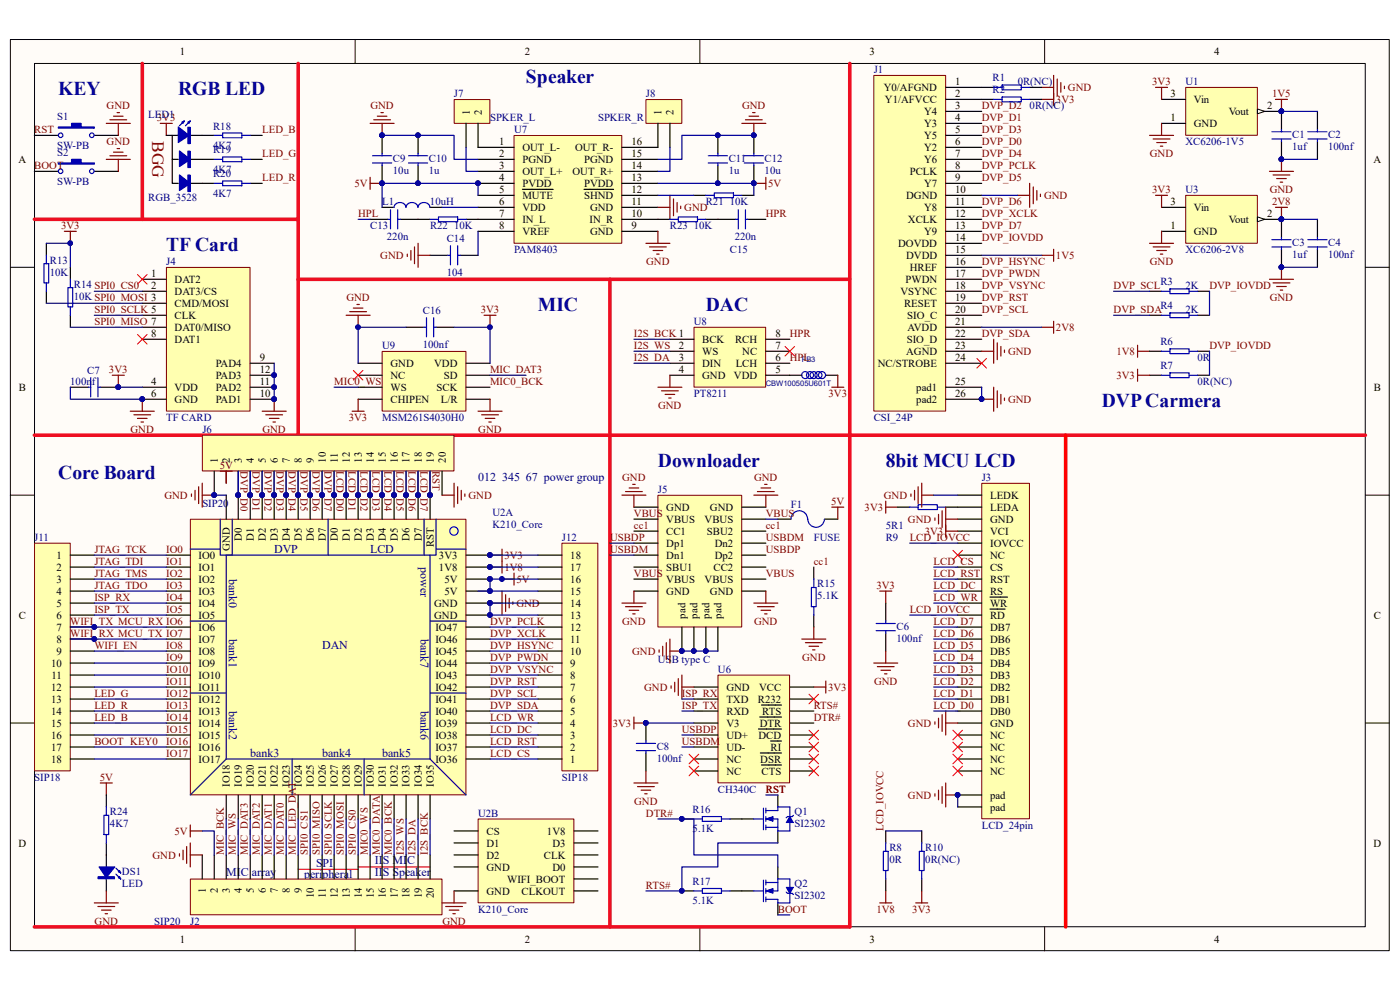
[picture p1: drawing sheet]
<svg xmlns="http://www.w3.org/2000/svg" width="297mm" height="210mm" viewBox="0 0 297 210" stroke-linecap="round" stroke-linejoin="round" font-family="sans-serif">
<defs><g id="words">
<g font-size="4.1" fill="#000080">
<text x="111.6" y="17.7">Speaker</text>
<text x="12.4" y="20.2">KEY</text>
<text x="37.8" y="20.2">RGB LED</text>
<text x="35.3" y="53.3">TF Card</text>
<text x="114.1" y="66">MIC</text>
<text x="149.7" y="66">DAC</text>
<text x="233.7" y="86.4">DVP Carmera</text>
<text x="12.4" y="101.6">Core Board</text>
<text x="139.6" y="99.1">Downloader</text>
<text x="187.9" y="99.1">8bit MCU LCD</text>
</g>
<text font-size="3.7" fill="#800000" x="32.3" y="30" transform="rotate(90 32.3 30)">BGG</text>
<g font-size="2.5" fill="#000080">
<text x="101.4" y="101.9">012 345 67 power group</text>
<text x="58.2" y="117.2">DVP</text>
<text x="78.5" y="117.2">LCD</text>
<text x="48.6" y="122.9" transform="rotate(90 48.6 122.9)">bank0</text>
<text x="89.2" y="120.3" transform="rotate(90 89.2 120.3)">power</text>
<text x="48.6" y="135.6" transform="rotate(90 48.6 135.6)">bank1</text>
<text x="68.3" y="137.6">DAN</text>
<text x="89.2" y="135.6" transform="rotate(90 89.2 135.6)">bank7</text>
<text x="48.6" y="150.8" transform="rotate(90 48.6 150.8)">bank2</text>
<text x="89.2" y="150.8" transform="rotate(90 89.2 150.8)">bank6</text>
<text x="53.1" y="160.5">bank3</text>
<text x="68.3" y="160.5">bank4</text>
<text x="81.1" y="160.5">bank5</text>
<text x="48" y="185.9">MIC array</text>
<text x="67.1" y="183.9">SPI</text>
<text x="79.5" y="183.3">IIS MIC</text>
<text x="79.5" y="185.9">IIS Speaker</text>
<text x="64.5" y="186.2">peripheral</text>
</g>
<g font-size="2.3">
<text x="38.2" y="11.7">1</text>
<text x="111.3" y="11.7">2</text>
<text x="184.5" y="11.7">3</text>
<text x="257.6" y="11.7">4</text>
<text x="187.5" y="19.3">Y0/AFGND</text>
<text x="187.7" y="21.8">Y1/AFVCC</text>
<text x="202.6" y="18">1</text>
<text x="202.6" y="20.6">2</text>
<text x="202.6" y="23.1">3</text>
<text x="248.3" y="20.6">3</text>
<text x="253.3" y="21.8">Vin</text>
<text x="268.8" y="23.1">2</text>
<text x="99.7" y="24.4" transform="rotate(-90 99.7 24.4)">1</text>
<text x="102.2" y="24.4" transform="rotate(-90 102.2 24.4)">2</text>
<text x="140.3" y="24.4" transform="rotate(-90 140.3 24.4)">1</text>
<text x="142.9" y="24.4" transform="rotate(-90 142.9 24.4)">2</text>
<text x="196" y="24.4">Y4</text>
<text x="196" y="27">Y3</text>
<text x="196" y="29.5">Y5</text>
<text x="202.6" y="25.7">4</text>
<text x="202.6" y="28.2">5</text>
<text x="248.3" y="25.7">1</text>
<text x="253.3" y="27">GND</text>
<text x="260.7" y="24.4">Vout</text>
<text x="3.9" y="34.6">A</text>
<text x="105.9" y="30.8">1</text>
<text x="105.9" y="33.3">2</text>
<text x="105.9" y="35.9">3</text>
<text x="110.8" y="32">OUT_L-</text>
<text x="110.8" y="34.6">PGND</text>
<text x="122" y="32">OUT_R-</text>
<text x="123.9" y="34.6">PGND</text>
<text x="134" y="35.9">14</text>
<text x="134" y="33.3">15</text>
<text x="134" y="30.8">16</text>
<text x="196" y="32">Y2</text>
<text x="196" y="34.6">Y6</text>
<text x="202.6" y="30.8">6</text>
<text x="202.6" y="33.3">7</text>
<text x="202.6" y="35.9">8</text>
<text x="291.4" y="34.6">A</text>
<text x="105.9" y="38.4">4</text>
<text x="105.9" y="40.9">5</text>
<text x="110.8" y="37.1">OUT_L+</text>
<text x="110.8" y="39.7">PVDD</text>
<text x="121.5" y="37.1">OUT_R+</text>
<text x="123.9" y="39.7">PVDD</text>
<text x="134" y="40.9">12</text>
<text x="134" y="38.4">13</text>
<text x="193" y="37.1">PCLK</text>
<text x="196" y="39.7">Y7</text>
<text x="202.6" y="38.4">9</text>
<text x="202.6" y="40.9">10</text>
<text x="105.9" y="43.5">6</text>
<text x="105.9" y="46">7</text>
<text x="110.8" y="42.2">MUTE</text>
<text x="110.8" y="44.7">VDD</text>
<text x="110.8" y="47.3">IN_L</text>
<text x="123.9" y="42.2">SHND</text>
<text x="125.1" y="47.3">IN_R</text>
<text x="125.2" y="44.7">GND</text>
<text x="134" y="46">10</text>
<text x="134" y="43.5">11</text>
<text x="192.2" y="42.2">DGND</text>
<text x="192.6" y="47.3">XCLK</text>
<text x="196" y="44.7">Y8</text>
<text x="202.6" y="43.5">11</text>
<text x="202.6" y="46">12</text>
<text x="248.3" y="43.5">3</text>
<text x="253.3" y="44.7">Vin</text>
<text x="260.7" y="47.3">Vout</text>
<text x="268.8" y="46">2</text>
<text x="105.9" y="48.6">8</text>
<text x="110.8" y="49.8">VREF</text>
<text x="125.2" y="49.8">GND</text>
<text x="134" y="48.6">9</text>
<text x="190.5" y="52.4">DOVDD</text>
<text x="196" y="49.8">Y9</text>
<text x="202.6" y="48.6">13</text>
<text x="202.6" y="51.1">14</text>
<text x="202.6" y="53.7">15</text>
<text x="248.3" y="48.6">1</text>
<text x="253.3" y="49.8">GND</text>
<text x="32.1" y="58.8">1</text>
<text x="192.2" y="54.9">DVDD</text>
<text x="193" y="57.5">HREF</text>
<text x="202.6" y="56.2">16</text>
<text x="202.6" y="58.8">17</text>
<text x="32.1" y="61.3">2</text>
<text x="37" y="60">DAT2</text>
<text x="37" y="62.6">DAT3/CS</text>
<text x="37" y="65.1">CMD/MOSI</text>
<text x="191.1" y="62.6">VSYNC</text>
<text x="191.8" y="65.1">RESET</text>
<text x="192.1" y="60">PWDN</text>
<text x="202.6" y="61.3">18</text>
<text x="202.6" y="63.8">19</text>
<text x="32.1" y="71.5">8</text>
<text x="37" y="67.6">CLK</text>
<text x="37" y="70.2">DAT0/MISO</text>
<text x="164.5" y="71.5">8</text>
<text x="192.5" y="67.6">SIO_C</text>
<text x="192.5" y="70.2">AVDD</text>
<text x="202.6" y="66.4">20</text>
<text x="202.6" y="68.9">21</text>
<text x="202.6" y="71.5">22</text>
<text x="37" y="72.7">DAT1</text>
<text x="45.8" y="77.9">PAD4</text>
<text x="55.1" y="76.6">9</text>
<text x="82.8" y="77.9">GND</text>
<text x="92.1" y="77.9">VDD</text>
<text x="144" y="74">2</text>
<text x="144" y="76.6">3</text>
<text x="149" y="72.7">BCK</text>
<text x="149" y="75.3">WS</text>
<text x="149" y="77.9">DIN</text>
<text x="156" y="72.7">RCH</text>
<text x="156.1" y="77.9">LCH</text>
<text x="157.5" y="75.3">NC</text>
<text x="164.5" y="76.6">6</text>
<text x="164.5" y="74">7</text>
<text x="186.2" y="77.9">NC/STROBE</text>
<text x="192.2" y="75.3">AGND</text>
<text x="192.4" y="72.7">SIO_D</text>
<text x="202.6" y="74">23</text>
<text x="202.6" y="76.6">24</text>
<text x="4" y="82.9">B</text>
<text x="32.1" y="81.7">4</text>
<text x="37" y="82.9">VDD</text>
<text x="45.8" y="82.9">PAD2</text>
<text x="45.8" y="80.4">PAD3</text>
<text x="55.1" y="81.7">11</text>
<text x="55.1" y="79.1">12</text>
<text x="82.8" y="80.4">NC</text>
<text x="82.8" y="82.9">WS</text>
<text x="92.6" y="82.9">SCK</text>
<text x="94.1" y="80.4">SD</text>
<text x="144" y="79.1">4</text>
<text x="149" y="80.4">GND</text>
<text x="155.7" y="80.4">VDD</text>
<text x="164.5" y="79.1">5</text>
<text x="194.4" y="82.9">pad1</text>
<text x="202.6" y="81.7">25</text>
<text x="291.5" y="82.9">B</text>
<text x="32.1" y="84.2">6</text>
<text x="37" y="85.5">GND</text>
<text x="45.8" y="85.5">PAD1</text>
<text x="55.1" y="84.2">10</text>
<text x="82.8" y="85.5">CHIPEN</text>
<text x="93.5" y="85.5">L/R</text>
<text x="194.4" y="85.5">pad2</text>
<text x="202.6" y="84.2">26</text>
<text x="46.2" y="98.2" transform="rotate(-90 46.2 98.2)">1</text>
<text x="48.8" y="98.2" transform="rotate(-90 48.8 98.2)">2</text>
<text x="51.3" y="98.2" transform="rotate(-90 51.3 98.2)">3</text>
<text x="53.8" y="98.2" transform="rotate(-90 53.8 98.2)">4</text>
<text x="56.4" y="98.2" transform="rotate(-90 56.4 98.2)">5</text>
<text x="58.9" y="98.2" transform="rotate(-90 58.9 98.2)">6</text>
<text x="61.5" y="98.2" transform="rotate(-90 61.5 98.2)">7</text>
<text x="64" y="98.2" transform="rotate(-90 64 98.2)">8</text>
<text x="66.6" y="98.2" transform="rotate(-90 66.6 98.2)">9</text>
<text x="69.1" y="98.2" transform="rotate(-90 69.1 98.2)">10</text>
<text x="71.7" y="98.2" transform="rotate(-90 71.7 98.2)">11</text>
<text x="74.2" y="98.2" transform="rotate(-90 74.2 98.2)">12</text>
<text x="76.8" y="98.2" transform="rotate(-90 76.8 98.2)">13</text>
<text x="79.3" y="98.2" transform="rotate(-90 79.3 98.2)">14</text>
<text x="81.8" y="98.2" transform="rotate(-90 81.8 98.2)">15</text>
<text x="84.4" y="98.2" transform="rotate(-90 84.4 98.2)">16</text>
<text x="86.9" y="98.2" transform="rotate(-90 86.9 98.2)">17</text>
<text x="89.5" y="98.2" transform="rotate(-90 89.5 98.2)">18</text>
<text x="92" y="98.2" transform="rotate(-90 92 98.2)">19</text>
<text x="94.6" y="98.2" transform="rotate(-90 94.6 98.2)">20</text>
<text x="210.1" y="105.8">LEDK</text>
<text x="141.4" y="108.4">GND</text>
<text x="141.4" y="110.9">VBUS</text>
<text x="141.4" y="113.5">CC1</text>
<text x="149.5" y="110.9">VBUS</text>
<text x="150" y="113.5">SBU2</text>
<text x="150.6" y="108.4">GND</text>
<text x="210.1" y="108.4">LEDA</text>
<text x="210.1" y="110.9">GND</text>
<text x="210.1" y="113.5">VCI</text>
<text x="12" y="118.5">1</text>
<text x="42.1" y="118.5">IO0</text>
<text x="48.8" y="116.9" transform="rotate(-90 48.8 116.9)">GND</text>
<text x="51.3" y="114.7" transform="rotate(-90 51.3 114.7)">D0</text>
<text x="53.8" y="114.7" transform="rotate(-90 53.8 114.7)">D1</text>
<text x="56.4" y="114.7" transform="rotate(-90 56.4 114.7)">D2</text>
<text x="58.9" y="114.7" transform="rotate(-90 58.9 114.7)">D3</text>
<text x="61.5" y="114.7" transform="rotate(-90 61.5 114.7)">D4</text>
<text x="64" y="114.7" transform="rotate(-90 64 114.7)">D5</text>
<text x="66.6" y="114.7" transform="rotate(-90 66.6 114.7)">D6</text>
<text x="69.1" y="114.7" transform="rotate(-90 69.1 114.7)">D7</text>
<text x="71.7" y="114.7" transform="rotate(-90 71.7 114.7)">D0</text>
<text x="74.2" y="114.7" transform="rotate(-90 74.2 114.7)">D1</text>
<text x="76.8" y="114.7" transform="rotate(-90 76.8 114.7)">D2</text>
<text x="79.3" y="114.7" transform="rotate(-90 79.3 114.7)">D3</text>
<text x="81.8" y="114.7" transform="rotate(-90 81.8 114.7)">D4</text>
<text x="84.4" y="114.7" transform="rotate(-90 84.4 114.7)">D5</text>
<text x="86.9" y="114.7" transform="rotate(-90 86.9 114.7)">D6</text>
<text x="89.5" y="114.7" transform="rotate(-90 89.5 114.7)">D7</text>
<text x="92" y="116.1" transform="rotate(-90 92 116.1)">RST</text>
<text x="93.1" y="118.5">3V3</text>
<text x="121" y="118.5">18</text>
<text x="141.4" y="116">Dp1</text>
<text x="141.4" y="118.5">Dn1</text>
<text x="151.6" y="118.5">Dp2</text>
<text x="151.6" y="116">Dn2</text>
<text x="210.1" y="116">IOVCC</text>
<text x="210.1" y="118.5">NC</text>
<text x="12" y="121.1">2</text>
<text x="12" y="123.6">3</text>
<text x="42.1" y="121.1">IO1</text>
<text x="42.1" y="123.6">IO2</text>
<text x="93.1" y="121.1">1V8</text>
<text x="94.3" y="123.6">5V</text>
<text x="121" y="123.6">16</text>
<text x="121" y="121.1">17</text>
<text x="141.4" y="121.1">SBU1</text>
<text x="141.4" y="123.6">VBUS</text>
<text x="149.5" y="123.6">VBUS</text>
<text x="151.4" y="121.1">CC2</text>
<text x="210.1" y="121.1">CS</text>
<text x="210.1" y="123.6">RST</text>
<text x="4" y="131.3">C</text>
<text x="12" y="126.2">4</text>
<text x="12" y="128.7">5</text>
<text x="12" y="131.3">6</text>
<text x="42.1" y="126.2">IO3</text>
<text x="42.1" y="128.7">IO4</text>
<text x="42.1" y="131.3">IO5</text>
<text x="92.1" y="131.3">GND</text>
<text x="92.1" y="128.7">GND</text>
<text x="94.3" y="126.2">5V</text>
<text x="121" y="131.3">13</text>
<text x="121" y="128.7">14</text>
<text x="121" y="126.2">15</text>
<text x="141.4" y="126.2">GND</text>
<text x="145.5" y="131.2" transform="rotate(-90 145.5 131.2)">pad</text>
<text x="148" y="131.2" transform="rotate(-90 148 131.2)">pad</text>
<text x="150.5" y="131.2" transform="rotate(-90 150.5 131.2)">pad</text>
<text x="150.6" y="126.2">GND</text>
<text x="153.1" y="131.2" transform="rotate(-90 153.1 131.2)">pad</text>
<text x="210.1" y="126.2">RS</text>
<text x="210.1" y="128.7">WR</text>
<text x="210.1" y="131.3">RD</text>
<text x="291.5" y="131.3">C</text>
<text x="12" y="133.8">7</text>
<text x="12" y="136.4">8</text>
<text x="42.1" y="133.8">IO6</text>
<text x="42.1" y="136.4">IO7</text>
<text x="92.4" y="136.4">IO46</text>
<text x="92.4" y="133.8">IO47</text>
<text x="121" y="136.4">11</text>
<text x="121" y="133.8">12</text>
<text x="210.1" y="133.8">DB7</text>
<text x="210.1" y="136.4">DB6</text>
<text x="10.8" y="141.4">10</text>
<text x="10.9" y="144">11</text>
<text x="12" y="138.9">9</text>
<text x="42.1" y="138.9">IO8</text>
<text x="42.1" y="141.4">IO9</text>
<text x="42.1" y="144">IO10</text>
<text x="92.4" y="144">IO43</text>
<text x="92.4" y="141.4">IO44</text>
<text x="92.4" y="138.9">IO45</text>
<text x="121" y="144">8</text>
<text x="121" y="141.4">9</text>
<text x="121" y="138.9">10</text>
<text x="210.1" y="138.9">DB5</text>
<text x="210.1" y="141.4">DB4</text>
<text x="210.1" y="144">DB3</text>
<text x="10.8" y="146.5">12</text>
<text x="10.8" y="149.1">13</text>
<text x="42.1" y="146.5">IO11</text>
<text x="42.1" y="149.1">IO12</text>
<text x="92.4" y="149.1">IO41</text>
<text x="92.4" y="146.5">IO42</text>
<text x="121" y="149.1">6</text>
<text x="121" y="146.5">7</text>
<text x="154.1" y="146.5">GND</text>
<text x="154.1" y="149.1">TXD</text>
<text x="160.8" y="149.1">R232</text>
<text x="161" y="146.5">VCC</text>
<text x="210.1" y="146.5">DB2</text>
<text x="210.1" y="149.1">DB1</text>
<text x="10.8" y="151.6">14</text>
<text x="10.8" y="154.1">15</text>
<text x="42.1" y="151.6">IO13</text>
<text x="42.1" y="154.1">IO14</text>
<text x="92.4" y="154.1">IO39</text>
<text x="92.4" y="151.6">IO40</text>
<text x="121" y="154.1">4</text>
<text x="121" y="151.6">5</text>
<text x="154.1" y="151.6">RXD</text>
<text x="154.1" y="154.1">V3</text>
<text x="161.2" y="154.1">DTR</text>
<text x="161.7" y="151.6">RTS</text>
<text x="210.1" y="151.6">DB0</text>
<text x="210.1" y="154.1">GND</text>
<text x="10.8" y="156.7">16</text>
<text x="10.8" y="159.3">17</text>
<text x="10.8" y="161.8">18</text>
<text x="42.1" y="156.7">IO15</text>
<text x="42.1" y="159.3">IO16</text>
<text x="42.1" y="161.8">IO17</text>
<text x="92.4" y="161.8">IO36</text>
<text x="92.4" y="159.3">IO37</text>
<text x="92.4" y="156.7">IO38</text>
<text x="121" y="161.8">1</text>
<text x="121" y="159.3">2</text>
<text x="121" y="156.7">3</text>
<text x="154.1" y="156.7">UD+</text>
<text x="154.1" y="159.3">UD-</text>
<text x="154.1" y="161.8">NC</text>
<text x="160.9" y="156.7">DCD</text>
<text x="161.3" y="161.8">DSR</text>
<text x="163.5" y="159.3">RI</text>
<text x="210.1" y="156.7">NC</text>
<text x="210.1" y="159.3">NC</text>
<text x="210.1" y="161.8">NC</text>
<text x="48.8" y="166.9" transform="rotate(-90 48.8 166.9)">IO18</text>
<text x="51.3" y="166.9" transform="rotate(-90 51.3 166.9)">IO19</text>
<text x="53.8" y="166.9" transform="rotate(-90 53.8 166.9)">IO20</text>
<text x="56.4" y="166.9" transform="rotate(-90 56.4 166.9)">IO21</text>
<text x="58.9" y="166.9" transform="rotate(-90 58.9 166.9)">IO22</text>
<text x="61.5" y="166.9" transform="rotate(-90 61.5 166.9)">IO23</text>
<text x="64" y="166.9" transform="rotate(-90 64 166.9)">IO24</text>
<text x="66.6" y="166.9" transform="rotate(-90 66.6 166.9)">IO25</text>
<text x="69.1" y="166.9" transform="rotate(-90 69.1 166.9)">IO26</text>
<text x="71.7" y="166.9" transform="rotate(-90 71.7 166.9)">IO27</text>
<text x="74.2" y="166.9" transform="rotate(-90 74.2 166.9)">IO28</text>
<text x="76.8" y="166.9" transform="rotate(-90 76.8 166.9)">IO29</text>
<text x="79.3" y="166.9" transform="rotate(-90 79.3 166.9)">IO30</text>
<text x="81.8" y="166.9" transform="rotate(-90 81.8 166.9)">IO31</text>
<text x="84.4" y="166.9" transform="rotate(-90 84.4 166.9)">IO32</text>
<text x="86.9" y="166.9" transform="rotate(-90 86.9 166.9)">IO33</text>
<text x="89.5" y="166.9" transform="rotate(-90 89.5 166.9)">IO34</text>
<text x="92" y="166.9" transform="rotate(-90 92 166.9)">IO35</text>
<text x="154.1" y="164.3">NC</text>
<text x="161.6" y="164.3">CTS</text>
<text x="210.1" y="164.3">NC</text>
<text x="210.1" y="169.4">pad</text>
<text x="210.1" y="172">pad</text>
<text x="3.9" y="179.6">D</text>
<text x="103.2" y="177">CS</text>
<text x="103.2" y="179.6">D1</text>
<text x="116" y="177">1V8</text>
<text x="117.2" y="179.6">D3</text>
<text x="291.4" y="179.6">D</text>
<text x="103.2" y="182.2">D2</text>
<text x="103.2" y="184.7">GND</text>
<text x="115.4" y="182.2">CLK</text>
<text x="117.2" y="184.7">D0</text>
<text x="43.7" y="189.4" transform="rotate(-90 43.7 189.4)">1</text>
<text x="46.2" y="189.4" transform="rotate(-90 46.2 189.4)">2</text>
<text x="48.8" y="189.4" transform="rotate(-90 48.8 189.4)">3</text>
<text x="51.3" y="189.4" transform="rotate(-90 51.3 189.4)">4</text>
<text x="53.8" y="189.4" transform="rotate(-90 53.8 189.4)">5</text>
<text x="56.4" y="189.4" transform="rotate(-90 56.4 189.4)">6</text>
<text x="58.9" y="189.4" transform="rotate(-90 58.9 189.4)">7</text>
<text x="61.5" y="189.4" transform="rotate(-90 61.5 189.4)">8</text>
<text x="64" y="189.4" transform="rotate(-90 64 189.4)">9</text>
<text x="66.6" y="190.5" transform="rotate(-90 66.6 190.5)">10</text>
<text x="69.1" y="190.5" transform="rotate(-90 69.1 190.5)">11</text>
<text x="71.7" y="190.5" transform="rotate(-90 71.7 190.5)">12</text>
<text x="74.2" y="190.5" transform="rotate(-90 74.2 190.5)">13</text>
<text x="76.8" y="190.5" transform="rotate(-90 76.8 190.5)">14</text>
<text x="79.3" y="190.5" transform="rotate(-90 79.3 190.5)">15</text>
<text x="81.8" y="190.5" transform="rotate(-90 81.8 190.5)">16</text>
<text x="84.4" y="190.5" transform="rotate(-90 84.4 190.5)">17</text>
<text x="86.9" y="190.5" transform="rotate(-90 86.9 190.5)">18</text>
<text x="89.5" y="190.5" transform="rotate(-90 89.5 190.5)">19</text>
<text x="92" y="190.5" transform="rotate(-90 92 190.5)">20</text>
<text x="103.2" y="189.8">GND</text>
<text x="107.6" y="187.2">WIFI_BOOT</text>
<text x="110.7" y="189.8">CLKOUT</text>
<text x="38.2" y="199.9">1</text>
<text x="111.3" y="199.9">2</text>
<text x="184.5" y="199.9">3</text>
<text x="257.6" y="199.9">4</text>
</g>
<g font-size="2.3" fill="#000080">
<text x="185.4" y="15.5">J1</text>
<text x="210.6" y="17.3">R1</text>
<text x="96.3" y="20.6">J7</text>
<text x="137" y="20.6">J8</text>
<text x="210.6" y="19.8">R2</text>
<text x="215.9" y="18">0R(NC)</text>
<text x="218.4" y="23.1">0R(NC)</text>
<text x="251.5" y="18">U1</text>
<text x="12.1" y="25.4">S1</text>
<text x="31.5" y="24.9">LED1</text>
<text x="45.2" y="27.5">R18</text>
<text x="104" y="25.7">SPKER_L</text>
<text x="109.1" y="28.2">U7</text>
<text x="126.9" y="25.7">SPKER_R</text>
<text x="274.2" y="29.3">C1</text>
<text x="281.8" y="29.3">C2</text>
<text x="12.1" y="31.5">SW-PB</text>
<text x="12.1" y="33.1">S2</text>
<text x="45.2" y="31.5">4K7</text>
<text x="45.2" y="32.6">R19</text>
<text x="83.4" y="34.3">C9</text>
<text x="91" y="34.3">C10</text>
<text x="154.6" y="34.3">C11</text>
<text x="162.2" y="34.3">C12</text>
<text x="251.5" y="30.8">XC6206-1V5</text>
<text x="274.2" y="31.8">1uf</text>
<text x="281.8" y="31.8">100nf</text>
<text x="12.1" y="39.2">SW-PB</text>
<text x="45.2" y="36.6">4K7</text>
<text x="45.2" y="37.6">R20</text>
<text x="45.2" y="41.7">4K7</text>
<text x="83.4" y="36.9">10u</text>
<text x="91" y="36.9">1u</text>
<text x="154.6" y="36.9">1u</text>
<text x="162.2" y="36.9">10u</text>
<text x="251.5" y="40.9">U3</text>
<text x="31.5" y="42.7">RGB_3528</text>
<text x="81.1" y="43.5">L1</text>
<text x="91.2" y="43.5">10uH</text>
<text x="149.7" y="43.5">R21 10K</text>
<text x="78.5" y="48.6">C13</text>
<text x="82.1" y="50.9">220n</text>
<text x="91.2" y="48.6">R22 10K</text>
<text x="94.8" y="51.4">C14</text>
<text x="109.1" y="53.7">PAM8403</text>
<text x="142.1" y="48.6">R23 10K</text>
<text x="154.9" y="53.7">C15</text>
<text x="155.9" y="50.9">220n</text>
<text x="251.5" y="53.7">XC6206-2V8</text>
<text x="274.2" y="52.2">C3</text>
<text x="281.8" y="52.2">C4</text>
<text x="10.6" y="56">R13</text>
<text x="10.6" y="58.5">10K</text>
<text x="35.3" y="56.2">J4</text>
<text x="94.8" y="58.5">104</text>
<text x="274.2" y="54.7">1uf</text>
<text x="281.8" y="54.7">100nf</text>
<text x="15.7" y="61">R14 SPI0_CS0</text>
<text x="15.7" y="63.6">10K SPI0_MOSI 3</text>
<text x="246.2" y="60.5">R3</text>
<text x="246.2" y="65.6">R4</text>
<text x="251.5" y="61.3">2K</text>
<text x="89.7" y="66.6">C16</text>
<text x="147.2" y="68.9">U8</text>
<text x="251.5" y="66.4">2K</text>
<text x="81.1" y="74">U9</text>
<text x="89.7" y="73.7">100nf</text>
<text x="246.2" y="73.2">R6</text>
<text x="254" y="76.6">0R</text>
<text x="14.9" y="81.7">100nf</text>
<text x="18.5" y="79.4">C7</text>
<text x="246.2" y="78.4">R7</text>
<text x="254" y="81.7">0R(NC)</text>
<text x="35.3" y="89.3">TF CARD</text>
<text x="81.1" y="89.3">MSM261S4030H0</text>
<text x="147.2" y="84.2">PT8211</text>
<text x="185.4" y="89.3">CSI_24P</text>
<text x="42.9" y="91.8">J6</text>
<text x="208.3" y="102">J3</text>
<text x="42.9" y="107.6">SIP20</text>
<text x="139.6" y="104.6">J5</text>
<text x="167.8" y="107.9">F1</text>
<text x="104.5" y="109.4">U2A</text>
<text x="104.5" y="111.9">K210_Core</text>
<text x="187.9" y="112.2">5R1</text>
<text x="7.3" y="114.7">J11</text>
<text x="119.2" y="114.7">J12</text>
<text x="172.6" y="114.7">FUSE</text>
<text x="187.9" y="114.7">R9</text>
<text x="173.4" y="124.6">R15</text>
<text x="173.4" y="127.2">5.1K</text>
<text x="190.2" y="133.6">C6</text>
<text x="190.2" y="136.1">100nf</text>
<text x="139.6" y="140.7">USB type C</text>
<text x="152.3" y="142.7">U6</text>
<text x="139.3" y="159">C8</text>
<text x="139.3" y="161.5">100nf</text>
<text x="7.3" y="165.6">SIP18</text>
<text x="119.2" y="165.6">SIP18</text>
<text x="23.3" y="173">R24</text>
<text x="101.4" y="173.2">U2B</text>
<text x="146.9" y="172.5">R16</text>
<text x="152.3" y="168.1">CH340C</text>
<text x="168.6" y="173">Q1</text>
<text x="23.3" y="175.5">4K7</text>
<text x="146.9" y="176.5">5.1K</text>
<text x="168.6" y="175.5">SI2302</text>
<text x="208.3" y="175.8">LCD_24pin</text>
<text x="25.9" y="185.7">DS1</text>
<text x="188.7" y="180.6">R8</text>
<text x="188.7" y="183.2">0R</text>
<text x="196.3" y="180.6">R10</text>
<text x="196.3" y="183.2">0R(NC)</text>
<text x="25.9" y="188.3">LED</text>
<text x="146.9" y="187.7">R17</text>
<text x="146.9" y="191.8">5.1K</text>
<text x="168.6" y="188.3">Q2</text>
<text x="168.6" y="190.8">SI2302</text>
<text x="32.7" y="196.1">SIP20</text>
<text x="40.3" y="196.1">J2</text>
<text x="101.4" y="193.6">K210_Core</text>
</g>
<g font-size="2.3" fill="#800000">
<text x="22.6" y="23.1">GND</text>
<text x="78.6" y="23.1">GND</text>
<text x="157.4" y="23.1">GND</text>
<text x="208.3" y="23.1">DVP_D2</text>
<text x="224" y="21.8">3V3</text>
<text x="226.6" y="19.3">GND</text>
<text x="244.4" y="18">3V3</text>
<text x="269.9" y="20.6">1V5</text>
<text x="7.3" y="28.2">RST</text>
<text x="33.3" y="25.7">3V3</text>
<text x="55.6" y="28.2">LED_B</text>
<text x="208.3" y="25.7">DVP_D1</text>
<text x="208.3" y="28.2">DVP_D3</text>
<text x="7.3" y="35.9">BOOT</text>
<text x="22.6" y="30.8">GND</text>
<text x="55.6" y="33.3">LED_G</text>
<text x="208.3" y="30.8">DVP_D0</text>
<text x="208.3" y="33.3">DVP_D4</text>
<text x="208.3" y="35.9">DVP_PCLK</text>
<text x="243.9" y="33.3">GND</text>
<text x="55.6" y="38.4">LED_R</text>
<text x="75.2" y="39.7">5V</text>
<text x="163" y="39.7">5V</text>
<text x="208.3" y="38.4">DVP_D5</text>
<text x="244.4" y="40.9">3V3</text>
<text x="269.4" y="40.9">GND</text>
<text x="76" y="46">HPL</text>
<text x="145.2" y="44.7">GND</text>
<text x="162.5" y="46">HPR</text>
<text x="208.3" y="43.5">DVP_D6</text>
<text x="208.3" y="46">DVP_XCLK</text>
<text x="221.5" y="42.2">GND</text>
<text x="269.9" y="43.5">2V8</text>
<text x="13" y="48.6">3V3</text>
<text x="208.3" y="48.6">DVP_D7</text>
<text x="208.3" y="51.1">DVP_IOVDD</text>
<text x="80.7" y="54.9">GND</text>
<text x="137.1" y="56.2">GND</text>
<text x="208.3" y="56.2">DVP_HSYNC</text>
<text x="208.3" y="58.8">DVP_PWDN</text>
<text x="224" y="54.9">1V5</text>
<text x="243.9" y="56.2">GND</text>
<text x="73.5" y="63.8">GND</text>
<text x="208.3" y="61.3">DVP_VSYNC</text>
<text x="208.3" y="63.8">DVP_RST</text>
<text x="236.3" y="61.3">DVP_SCL</text>
<text x="256.6" y="61.3">DVP_IOVDD</text>
<text x="269.4" y="63.8">GND</text>
<text x="20" y="66.4">SPI0_SCLK 5</text>
<text x="20" y="68.9">SPI0_MISO 7</text>
<text x="102" y="66.4">3V3</text>
<text x="134.5" y="71.5">I2S_BCK 1</text>
<text x="167.6" y="71.5">HPR</text>
<text x="208.3" y="66.4">DVP_SCL</text>
<text x="208.3" y="71.5">DVP_SDA</text>
<text x="224" y="70.2">2V8</text>
<text x="236.3" y="66.4">DVP_SDA</text>
<text x="134.5" y="76.6">I2S_DA</text>
<text x="134.5" y="74">I2S_WS</text>
<text x="167.6" y="76.6">HPL</text>
<text x="213.9" y="75.3">GND</text>
<text x="236.9" y="75.3">1V8</text>
<text x="256.6" y="74">DVP_IOVDD</text>
<text x="23.1" y="79.1">3V3</text>
<text x="70.9" y="81.7">MIC0_WS</text>
<text x="104" y="81.7">MIC0_BCK</text>
<text x="104" y="79.1">MIC_DAT3</text>
<text x="236.9" y="80.4">3V3</text>
<text x="74" y="89.3">3V3</text>
<text x="139.6" y="86.7">GND</text>
<text x="175.8" y="84.2">3V3</text>
<text x="213.9" y="85.5">GND</text>
<text x="27.7" y="91.8">GND</text>
<text x="55.7" y="91.8">GND</text>
<text x="101.5" y="91.8">GND</text>
<text x="46.6" y="99.4">5V</text>
<text x="51.1" y="99.9" transform="rotate(90 51.1 99.9)">DVP_D0</text>
<text x="53.6" y="99.9" transform="rotate(90 53.6 99.9)">DVP_D1</text>
<text x="56.1" y="99.9" transform="rotate(90 56.1 99.9)">DVP_D2</text>
<text x="58.7" y="99.9" transform="rotate(90 58.7 99.9)">DVP_D3</text>
<text x="61.2" y="99.9" transform="rotate(90 61.2 99.9)">DVP_D4</text>
<text x="63.8" y="99.9" transform="rotate(90 63.8 99.9)">DVP_D5</text>
<text x="66.3" y="99.9" transform="rotate(90 66.3 99.9)">DVP_D6</text>
<text x="68.8" y="99.9" transform="rotate(90 68.8 99.9)">DVP_D7</text>
<text x="71.4" y="99.9" transform="rotate(90 71.4 99.9)">LCD_D0</text>
<text x="73.9" y="99.9" transform="rotate(90 73.9 99.9)">LCD_D1</text>
<text x="76.5" y="99.9" transform="rotate(90 76.5 99.9)">LCD_D2</text>
<text x="79" y="99.9" transform="rotate(90 79 99.9)">LCD_D3</text>
<text x="81.6" y="99.9" transform="rotate(90 81.6 99.9)">LCD_D4</text>
<text x="84.1" y="99.9" transform="rotate(90 84.1 99.9)">LCD_D5</text>
<text x="86.7" y="99.9" transform="rotate(90 86.7 99.9)">LCD_D6</text>
<text x="89.2" y="99.9" transform="rotate(90 89.2 99.9)">LCD_D7</text>
<text x="91.7" y="99.9" transform="rotate(90 91.7 99.9)">RST</text>
<text x="132" y="102">GND</text>
<text x="160" y="102">GND</text>
<text x="34.9" y="105.8">GND</text>
<text x="99.4" y="105.8">GND</text>
<text x="176.3" y="107.1">5V</text>
<text x="187.5" y="105.8">GND</text>
<text x="134.5" y="109.6">VBUS</text>
<text x="134.5" y="112.2">cc1</text>
<text x="162.5" y="109.6">VBUS</text>
<text x="162.5" y="112.2">cc1</text>
<text x="183.4" y="108.4">3V3</text>
<text x="192.6" y="110.9">GND</text>
<text x="196.2" y="113.5">3V3</text>
<text x="20" y="117.3">JTAG_TCK</text>
<text x="20" y="119.8">JTAG_TDI</text>
<text x="35.3" y="117.3">IO0</text>
<text x="35.3" y="119.8">IO1</text>
<text x="107" y="118.5">3V3</text>
<text x="129.4" y="114.7">USBDP</text>
<text x="129.4" y="117.3">USBDM</text>
<text x="162.5" y="114.7">USBDM</text>
<text x="162.5" y="117.3">USBDP</text>
<text x="172.6" y="119.8">cc1</text>
<text x="193" y="114.7">LCD_IOVCC</text>
<text x="198.1" y="119.8">LCD_CS</text>
<text x="20" y="122.3">JTAG_TMS</text>
<text x="20" y="124.9">JTAG_TDO</text>
<text x="35.3" y="122.3">IO2</text>
<text x="35.3" y="124.9">IO3</text>
<text x="107" y="121.1">1V8</text>
<text x="109.6" y="123.6">5V</text>
<text x="134.5" y="122.3">VBUS</text>
<text x="162.5" y="122.3">VBUS</text>
<text x="185.9" y="124.9">3V3</text>
<text x="198.1" y="124.9">LCD_DC</text>
<text x="198.1" y="122.3">LCD_RST</text>
<text x="20" y="127.4">ISP_RX</text>
<text x="20" y="130">ISP_TX</text>
<text x="35.3" y="127.4">IO4</text>
<text x="35.3" y="130">IO5</text>
<text x="109.6" y="128.7">GND</text>
<text x="193" y="130">LCD_IOVCC</text>
<text x="198.1" y="127.4">LCD_WR</text>
<text x="14.9" y="132.5">WIFI_TX MCU_RX IO6</text>
<text x="14.9" y="135.1">WIFI_RX MCU_TX IO7</text>
<text x="20" y="137.6">WIFI_EN</text>
<text x="35.3" y="137.6">IO8</text>
<text x="104" y="137.6">DVP_HSYNC</text>
<text x="104" y="135.1">DVP_XCLK</text>
<text x="104" y="132.5">DVP_PCLK</text>
<text x="132" y="132.5">GND</text>
<text x="160" y="132.5">GND</text>
<text x="198.1" y="137.6">LCD_D5</text>
<text x="198.1" y="135.1">LCD_D6</text>
<text x="198.1" y="132.5">LCD_D7</text>
<text x="35.3" y="140.2">IO9</text>
<text x="35.3" y="142.7">IO10</text>
<text x="104" y="142.7">DVP_VSYNC</text>
<text x="104" y="140.2">DVP_PWDN</text>
<text x="134.1" y="138.9">GND</text>
<text x="170.2" y="140.2">GND</text>
<text x="198.1" y="142.7">LCD_D3</text>
<text x="198.1" y="140.2">LCD_D4</text>
<text x="20" y="147.8">LED_G</text>
<text x="35.3" y="145.2">IO11</text>
<text x="35.3" y="147.8">IO12</text>
<text x="104" y="147.8">DVP_SCL</text>
<text x="104" y="145.2">DVP_RST</text>
<text x="136.7" y="146.5">GND</text>
<text x="144.7" y="147.8">ISP_RX</text>
<text x="175.7" y="146.5">3V3</text>
<text x="185.4" y="145.2">GND</text>
<text x="198.1" y="147.8">LCD_D1</text>
<text x="198.1" y="145.2">LCD_D2</text>
<text x="20" y="150.3">LED_R</text>
<text x="20" y="152.9">LED_B</text>
<text x="35.3" y="150.3">IO13</text>
<text x="35.3" y="152.9">IO14</text>
<text x="35.3" y="155.4">IO15</text>
<text x="104" y="150.3">DVP_SDA</text>
<text x="104" y="152.9">LCD_WR</text>
<text x="104" y="155.4">LCD_DC</text>
<text x="130" y="154.1">3V3</text>
<text x="144.7" y="150.3">ISP_TX</text>
<text x="144.7" y="155.4">USBDP</text>
<text x="172.6" y="150.3">RTS#</text>
<text x="172.6" y="152.9">DTR#</text>
<text x="192.6" y="154.1">GND</text>
<text x="198.1" y="150.3">LCD_D0</text>
<text x="20" y="158">BOOT KEY0</text>
<text x="35.3" y="158">IO16</text>
<text x="35.3" y="160.5">IO17</text>
<text x="104" y="158">LCD_RST</text>
<text x="104" y="160.5">LCD_CS</text>
<text x="144.7" y="158">USBDM</text>
<text x="21.2" y="165.6">5V</text>
<text x="134.5" y="170.7">GND</text>
<text x="137" y="173.2">DTR#</text>
<text x="162.5" y="168.1">RST</text>
<text x="192.6" y="169.4">GND</text>
<text x="37" y="177">5V</text>
<text x="187.4" y="176.3" transform="rotate(-90 187.4 176.3)">LCD_IOVCC</text>
<text x="32.3" y="182.2">GND</text>
<text x="47.5" y="181.4" transform="rotate(-90 47.5 181.4)">MIC_BCK</text>
<text x="50" y="181.4" transform="rotate(-90 50 181.4)">MIC_WS</text>
<text x="52.6" y="181.4" transform="rotate(-90 52.6 181.4)">MIC_DAT3</text>
<text x="55.1" y="181.4" transform="rotate(-90 55.1 181.4)">MIC_DAT2</text>
<text x="57.7" y="181.4" transform="rotate(-90 57.7 181.4)">MIC_DAT1</text>
<text x="60.2" y="181.4" transform="rotate(-90 60.2 181.4)">MIC_DAT0</text>
<text x="62.8" y="181.4" transform="rotate(-90 62.8 181.4)">MIC_LED_DAT</text>
<text x="65.3" y="181.4" transform="rotate(-90 65.3 181.4)">SPI0_CS1</text>
<text x="67.9" y="181.4" transform="rotate(-90 67.9 181.4)">SPI0_MISO</text>
<text x="70.4" y="181.4" transform="rotate(-90 70.4 181.4)">SPI0_SCLK</text>
<text x="72.9" y="181.4" transform="rotate(-90 72.9 181.4)">SPI0_MOSI</text>
<text x="75.5" y="181.4" transform="rotate(-90 75.5 181.4)">SPI0_CS0</text>
<text x="78" y="181.4" transform="rotate(-90 78 181.4)">MIC0_WS</text>
<text x="80.6" y="181.4" transform="rotate(-90 80.6 181.4)">MIC0_DATA</text>
<text x="83.1" y="181.4" transform="rotate(-90 83.1 181.4)">MIC0_BCK</text>
<text x="85.6" y="181.4" transform="rotate(-90 85.6 181.4)">I2S_WS</text>
<text x="88.2" y="181.4" transform="rotate(-90 88.2 181.4)">I2S_DA</text>
<text x="90.8" y="181.4" transform="rotate(-90 90.8 181.4)">I2S_BCK</text>
<text x="137" y="188.5">RTS#</text>
<text x="20.1" y="196.1">GND</text>
<text x="93.9" y="196.1">GND</text>
<text x="165" y="193.6">BOOT</text>
<text x="185.9" y="193.6">1V8</text>
<text x="193.5" y="193.6">3V3</text>
</g>
<g font-size="1.6" fill="#000080">
<text x="170.1" y="76.7">FB3</text>
<text x="162.5" y="81.8">CBW100505U601T</text>
</g>
</g></defs>
<path d="M2.2 8.4h292.5v193.3h-292.5z" fill="#fffcf8"/>
<path d="M2.2 8.4h292.5v193.3h-292.5z" fill="none" stroke="#000" stroke-width=".21"/>
<path d="M7.4 13.5h282.2v183.1h-282.2z" fill="#fffcf8"/>
<g fill="none" stroke="#000" stroke-width=".21">
<path d="M7.3 13.5h282.3v183.1h-282.3zM75.3 8.4v5.1M148.5 8.4v5.1M221.6 8.4v5.1M2.2 56.7h5.1M289.7 56.7h5.1M2.2 105h5.1M289.7 105h5.1M2.2 153.4h5.1M289.7 153.4h5.1M75.3 196.6v5.1M148.5 196.6v5.1"/>
<path d="M221.6 196.6v5.1"/>
</g>
<path d="M104 117.8h2.5M106.5 116.5v5.1M104 127.9h2.5M104 120.3h2.5M106.5 125.4v5.1M106.5 122.9h2.5M107.3 126.2v3.5M108 126.9v2.1M108.8 127.7v.5M109 121.6v2.5" fill="none" stroke="#800000" stroke-width=".25"/>
<g fill="#000080" stroke="#000080" stroke-width=".21">
<circle cx="103.9" cy="127.9" r=".48"/>
<circle cx="106.5" cy="122.8" r=".48"/>
<circle cx="103.9" cy="117.7" r=".48"/>
<circle cx="103.9" cy="120.3" r=".48"/>
</g>
<path d="M185.4 16h15.2v71.2h-15.2z" fill="#ffffb0"/>
<path d="M185.4 16h15.2v71.2h-15.2z" fill="none" stroke="#800000" stroke-width=".21"/>
<g fill="none" stroke="#000" stroke-width=".25">
<path d="M200.6 18.5h7.7M200.6 21.1h7.7M200.6 23.6h7.7M200.6 26.2h7.7M200.6 28.7h7.7M200.6 31.3h7.7M200.6 33.8h7.7M200.6 36.4h7.7M200.6 38.9h7.7M200.6 41.4h7.7M200.6 44h7.7M200.6 46.5h7.7"/>
<path d="M200.6 49.1h7.7M200.6 51.6h7.7M200.6 54.2h7.7M200.6 56.7h7.7M200.6 59.2h7.7M200.6 61.8h7.7M200.6 64.3h7.7M200.6 66.9h7.7M200.6 69.4h7.7M200.6 72h7.7M200.6 74.5h7.7M200.6 77.1h7.7"/>
<path d="M200.6 82.1h7.7M200.6 84.7h7.7"/>
</g>
<circle cx="208.2" cy="84.7" r=".48" fill="#000080" stroke="#000080" stroke-width=".21"/>
<path d="M221 18.5h2.5M223.5 16v6.4M224.3 16.8v3.5M225.1 17.5v2.1M225.8 18.3v.5M221 21.1h2.5M208.3 84.7h2.5M210.8 82.1v5.1M211.6 82.9v3.6M212.3 83.7v2M213.1 84.4v.5" fill="none" stroke="#800000" stroke-width=".25"/>
<path d="M207.2 76l2.1 2.1M209.3 76l-2.1 2.1" fill="none" stroke="#f00" stroke-width=".21"/>
<path d="M251.6 18.6h15.1v10.1h-15.1z" fill="#ffffb0"/>
<path d="M251.5 18.5h15.2v10.2h-15.2z" fill="none" stroke="#800000" stroke-width=".21"/>
<path d="M246.4 21.1h5.1M246.4 26.2h5.1M266.8 23.6h5.1" fill="none" stroke="#000" stroke-width=".25"/>
<path d="M266.8 23.1l1.5 .5-1.5 .5z" fill="#fffcf8"/>
<path d="M266.8 23.1l1.5 .5-1.5 .5z" fill="none" stroke="#000" stroke-width=".21"/>
<g fill="#000080" stroke="#000080" stroke-width=".21">
<circle cx="271.8" cy="23.6" r=".48"/>
<circle cx="271.8" cy="33.8" r=".48"/>
</g>
<path d="M245.2 18.5h2.5M246.4 18.5v2.6M218.4 38.9v5.1M219.2 39.7v3.5M270.6 21.1h2.5M271.9 21.1v2.5M215.9 41.4h2.5M220 40.4v2.1M220.7 41.2v.5M221 69.4h2.5M223.5 68.2v2.5" fill="none" stroke="#800000" stroke-width=".25"/>
<path d="M208.3 18.5h2.5M218.4 18.5h2.6M208.3 21.1h2.5M218.4 21.1h2.6M271.9 23.6v3.8M271.9 30v3.8M279.5 23.6v3.8M279.5 30v3.8M243.9 61.8h2.5M243.9 66.9h2.5M254.1 61.8h2.5M254.1 66.9h2.5" fill="none" stroke="#000" stroke-width=".25"/>
<g fill="none" stroke="#00f" stroke-width=".25">
<path d="M210.8 18.5h1.8M212.6 18h4.1v1.1h-4.1zM216.7 18.5h1.7M210.8 21.1h1.8M212.6 20.6h4.1v1h-4.1zM216.7 21.1h1.7M269.8 29.5h4.1M269.8 28h4.1M271.9 27.4v.6M271.9 29.5v.5M277.5 29.5h4M277.5 28h4"/>
<path d="M279.5 27.4v.6M279.5 29.5v.5M246.4 61.8h1.8M246.4 66.9h1.8M248.2 61.3h4.1v1h-4.1zM248.2 66.4h4.1v1h-4.1zM252.3 61.8h1.8M252.3 66.9h1.8"/>
</g>
<path d="M251.6 41.5h15.1v10.1h-15.1z" fill="#ffffb0"/>
<path d="M251.5 41.4h15.2v10.2h-15.2z" fill="none" stroke="#800000" stroke-width=".21"/>
<path d="M246.4 44h5.1M246.4 49.1h5.1M266.8 46.5h5.1" fill="none" stroke="#000" stroke-width=".25"/>
<path d="M266.8 46l1.5 .5-1.5 .5z" fill="#fffcf8"/>
<path d="M266.8 46l1.5 .5-1.5 .5z" fill="none" stroke="#000" stroke-width=".21"/>
<g fill="#000080" stroke="#000080" stroke-width=".21">
<circle cx="271.8" cy="46.5" r=".48"/>
<circle cx="271.8" cy="56.7" r=".48"/>
<circle cx="271.8" cy="33.8" r=".48"/>
</g>
<g fill="none" stroke="#800000" stroke-width=".25">
<path d="M269.3 36.4h5.1M270.1 37.1h3.5M270.8 37.9h2.1M271.6 38.6h.5M271.9 33.8v2.6M221 54.2h2.5M223.5 52.9v2.5M243.9 51.6h5.1M244.6 52.4h3.6M245.2 41.4h2.5M245.4 53.1h2M246.2 53.9h.5"/>
<path d="M246.4 41.4v2.6M246.4 49.1v2.5M269.3 59.2h5.1M270.6 44h2.5M271.9 44v2.5M271.9 56.7v2.5M241.3 73.2v2.6M241.3 74.5h2.6M270.1 60h3.5M270.8 60.8h2.1M271.6 61.5h.5"/>
</g>
<path d="M271.9 46.5v3.8M271.9 52.9v3.8M279.5 46.5v3.8M279.5 52.9v3.8" fill="none" stroke="#000" stroke-width=".25"/>
<path d="M269.8 52.4h4.1M269.8 50.9h4.1M271.9 50.3v.6M271.9 52.4v.5M277.5 52.4h4M277.5 50.9h4M279.5 50.3v.6M279.5 52.4v.5" fill="none" stroke="#00f" stroke-width=".25"/>
<path d="M180.3 13.5v183.1h-50.9M129.4 92.3v104.3h-122.1" fill="none" stroke="#ee0e22" stroke-width=".76"/>
<path d="M208.3 102.6h10.1v71.1h-10.1z" fill="#ffffb0"/>
<path d="M208.3 102.5h10.1v71.2h-10.1z" fill="none" stroke="#800000" stroke-width=".21"/>
<g fill="none" stroke="#000" stroke-width=".25">
<path d="M190.5 107.6h2.5M200.6 107.6h7.7M203.2 105h5.1M203.2 110.1h5.1M203.2 112.7h5.1M203.2 115.2h5.1M203.2 117.8h5.1M187.9 127.9v3.9M187.9 134.3v3.8M203.2 120.3h5.1M203.2 122.9h5.1M203.2 125.4h5.1"/>
<path d="M203.2 127.9h5.1M203.2 130.5h5.1M203.2 133h5.1M203.2 135.6h5.1M203.2 138.1h5.1M210 126.7h3.7M210 129.2h3.2M203.2 140.7h5.1M203.2 143.2h5.1M203.2 145.7h5.1M203.2 148.3h5.1M203.2 150.8h5.1"/>
<path d="M203.2 153.4h5.1M203.2 155.9h5.1M203.2 158.5h5.1M203.2 161h5.1M203.2 163.6h5.1M203.2 168.6h5.1M203.2 171.2h5.1"/>
</g>
<circle cx="203.2" cy="168.6" r=".48" fill="#000080" stroke="#000080" stroke-width=".21"/>
<path d="M7.3 92.3h282.4" fill="none" stroke="#ee0e22" stroke-width=".76"/>
<g fill="none" stroke="#800000" stroke-width=".25">
<path d="M187.9 106.3v2.6M187.9 107.6h2.6M198.3 109.9v.5M199.1 109.1v2M199.9 108.3v3.6M200.6 107.6v6.3M200.6 110.1h2.6M200.6 112.7h2.6M198.3 153.1v.5M199.1 152.4v2M199.9 151.6v3.6M200.6 150.8v5.1"/>
<path d="M200.6 153.4h2.6M198.3 168.4v.5M199.1 167.6v2.1M199.9 166.9v3.5M200.6 166.1v5.1M200.6 168.6h2.6"/>
</g>
<path d="M193 107.6h1.8M194.8 107.1h4.1v1h-4.1zM198.9 107.6h1.7M185.9 133.8h4M185.9 132.3h4M187.9 131.8v.5M187.9 133.8v.5" fill="none" stroke="#00f" stroke-width=".25"/>
<path d="M202.2 116.7l2 2.1M204.2 116.7l-2 2.1M202.2 160l2 2M202.2 157.5l2 2M202.2 154.9l2 2M204.2 160l-2 2M204.2 157.5l-2 2M204.2 154.9l-2 2M202.2 162.5l2 2.1M204.2 162.5l-2 2.1" fill="none" stroke="#f00" stroke-width=".21"/>
<path d="M50.5 97.4h40.7" fill="none" stroke="#ee0e22" stroke-width=".25"/>
<path d="M35.3 56.8h17.7v30.4h-17.7z" fill="#ffffb0"/>
<path d="M35.3 56.7h17.7v30.5h-17.7z" fill="none" stroke="#800000" stroke-width=".21"/>
<g fill="none" stroke="#000" stroke-width=".25">
<path d="M35.3 28.7h2.5M40.4 28.7h2.5M9.8 51.6v2.6M14.9 56.7v2.5M30.2 59.2h5.1M9.8 61.8v2.5M14.9 66.9v2.5M30.2 61.8h5.1M30.2 64.3h5.1M30.2 66.9h5.1M30.2 69.4h5.1M30.2 72h5.1"/>
<path d="M53.1 79.6h5.1M53.1 77.1h5.1M14.9 82.1h3.8M21.3 82.1h3.8M30.2 82.1h5.1M30.2 84.7h5.1M53.1 82.1h5.1M53.1 84.7h5.1"/>
</g>
<g fill="#000080" stroke="#000080" stroke-width=".21">
<circle cx="30.2" cy="84.7" r=".48"/>
<circle cx="58.1" cy="84.7" r=".48"/>
<circle cx="58.1" cy="82.1" r=".48"/>
<circle cx="58.1" cy="79.6" r=".48"/>
<circle cx="25.1" cy="82.1" r=".48"/>
<circle cx="14.9" cy="51.6" r=".48"/>
</g>
<g fill="none" stroke="#800000" stroke-width=".25">
<path d="M34 26.2h2.5M35.3 26.2v2.5M13.6 49.1h2.6M14.9 49.1v2.5M23.8 79.6h2.6M25.1 79.6v2.5M27.6 87.2h5.1M28.4 88h3.6M29.2 88.8h2M29.9 89.5h.5M30.2 84.7v2.5M55.6 87.2h5.1"/>
<path d="M56.4 88h3.5M57.2 88.8h2M57.9 89.5h.5M58.2 84.7v2.5"/>
</g>
<path d="M9.3 55.9h1v4.1h-1zM9.8 54.2v1.7M14.9 59.2v1.8M9.8 60v1.8M14.4 61h1v4.1h-1zM14.9 65.1v1.8M18.7 82.1h.5M19.2 80.1v4.1M20.8 80.1v4.1M20.8 82.1h.5" fill="none" stroke="#00f" stroke-width=".25"/>
<path d="M29.2 58.2l2 2.1M31.2 58.2l-2 2.1M29.2 71l2 2M31.2 71l-2 2" fill="none" stroke="#f00" stroke-width=".21"/>
<path d="M63.3 184.4h12.7" fill="none" stroke="#ee0e22" stroke-width=".25"/>
<path d="M37.8 26.9l2.3 1.8-2.3 1.5z" fill="#00f"/>
<path d="M37.8 26.9l2.3 1.8-2.3 1.5z" fill="none" stroke="#00f" stroke-width=".25"/>
<path d="M39.9 27h.4v3.5h-.4z" fill="#00f"/>
<path d="M39.8 27h.5v3.5h-.5z" fill="none" stroke="#00f" stroke-width=".21"/>
<path d="M38.6 25.9l.5-.2-.3 .5zM39.1 25.7l-1 1M39.9 25.9l.5-.2-.3 .5zM40.4 25.7l-1.1 1" fill="none" stroke="#00f" stroke-width=".25"/>
<path d="M40.4 38.9h2.5" fill="none" stroke="#000" stroke-width=".25"/>
<path d="M38.1 32l2.3 1.8-2.3 1.5z" fill="#00f"/>
<path d="M38.1 32l2.3 1.8-2.3 1.5z" fill="none" stroke="#00f" stroke-width=".25"/>
<path d="M40.4 33.8h2.5" fill="none" stroke="#000" stroke-width=".25"/>
<path d="M38.1 37.1l2.3 1.8-2.3 1.5z" fill="#00f"/>
<path d="M38.1 37.1l2.3 1.8-2.3 1.5z" fill="none" stroke="#00f" stroke-width=".25"/>
<path d="M39.9 32.1h.4v3.5h-.4z" fill="#00f"/>
<path d="M39.8 32h.5v3.6h-.5z" fill="none" stroke="#00f" stroke-width=".21"/>
<path d="M36.5 28.7v5.1h1.3M36.5 33.8v5.1h1.3" fill="none" stroke="#000" stroke-width=".25"/>
<path d="M39.9 37.2h.4v3.4h-.4z" fill="#00f"/>
<path d="M39.8 37.1h.5v3.5h-.5z" fill="none" stroke="#00f" stroke-width=".21"/>
<path d="M7.3 28.7h5.1M20 28.7h5.1M42.9 28.7h2.6M42.9 33.8h2.6M42.9 38.9h2.6M53.1 28.7h2.5M53.1 33.8h2.5M53.1 38.9h2.5" fill="none" stroke="#000" stroke-width=".25"/>
<path d="M45.5 28.7h1.7M45.5 33.8h1.7M45.5 38.9h1.7M47.2 28.2h4.1v1h-4.1zM47.2 33.3h4.1v1h-4.1zM47.2 38.4h4.1v1h-4.1zM51.3 28.7h1.8M51.3 33.8h1.8M51.3 38.9h1.8" fill="none" stroke="#00f" stroke-width=".25"/>
<path d="M12.4 26.9h2.8v-.7h2v.7h2.8v.3h-7.6z" fill-rule="evenodd" fill="#00f"/>
<g fill="none" stroke="#00f" stroke-width=".25">
<path d="M12.4 26.9h2.8v-.7h2v.7h2.8v.3h-7.6z"/>
<circle cx="12.9" cy="28.7" r=".48"/>
<circle cx="19.5" cy="28.7" r=".48"/>
</g>
<path d="M22.6 26.2h5M23.3 25.4h3.6M24.1 24.6h2M24.8 23.9h.6M25.1 26.2v2.5" fill="none" stroke="#800000" stroke-width=".25"/>
<path d="M7.3 36.4h5.1M20 36.4h5.1" fill="none" stroke="#000" stroke-width=".25"/>
<path d="M12.4 34.6h2.8v-.8h2v.8h2.8v.2h-7.6z" fill-rule="evenodd" fill="#00f"/>
<g fill="none" stroke="#00f" stroke-width=".25">
<path d="M12.4 34.6h2.8v-.8h2v.8h2.8v.2h-7.6z"/>
<circle cx="12.9" cy="36.3" r=".48"/>
<circle cx="19.5" cy="36.3" r=".48"/>
</g>
<path d="M22.6 33.8h5M23.3 33h3.6M24.1 32.3h2M24.8 31.5h.6M25.1 33.8v2.6" fill="none" stroke="#800000" stroke-width=".25"/>
<path d="M147.3 69.5h15.1v12.6h-15.1z" fill="#ffffb0"/>
<path d="M147.2 69.4h15.2v12.7h-15.2z" fill="none" stroke="#800000" stroke-width=".21"/>
<path d="M142.1 72h5.1M142.1 74.5h5.1M142.1 77.1h5.1M142.1 79.6h5.1M162.5 72h5.1M162.5 74.5h5.1M162.5 77.1h5.1M162.5 79.6h7.6M175.2 79.6h2.5" fill="none" stroke="#000" stroke-width=".25"/>
<path d="M142.1 79.6v2.5M177.7 79.6v2.5M139.6 82.1h5.1M140.3 82.9h3.6M141.1 83.7h2M141.9 84.4h.5M176.5 82.1h2.5" fill="none" stroke="#800000" stroke-width=".25"/>
<g fill="none" stroke="#00f" stroke-width=".25">
<circle cx="170.8" cy="79.6" r=".75"/>
<circle cx="171.9" cy="79.6" r=".75"/>
<circle cx="172.6" cy="79.6" r=".75"/>
<circle cx="173.6" cy="79.6" r=".75"/>
<circle cx="174.4" cy="79.6" r=".75"/>
</g>
<path d="M109.1 28.8h22.8v22.8h-22.8z" fill="#ffffb0"/>
<path d="M109.1 28.7h22.8v22.9h-22.8z" fill="none" stroke="#800000" stroke-width=".21"/>
<g fill="none" stroke="#000" stroke-width=".25">
<path d="M101.4 31.3h7.6M101.4 33.8h7.6M101.4 36.4h7.6M101.4 38.9h7.6M131.9 31.3h7.7M131.9 33.8h7.7M131.9 36.4h7.7M131.9 38.9h7.7M101.4 41.4h7.6M101.4 44h7.6M101.4 46.5h7.6M101.4 49.1h7.6"/>
<path d="M110.8 40.2h6.5M123.9 40.2h6.3M131.9 41.4h7.7M131.9 44h7.7M131.9 46.5h7.7M131.9 49.1h7.7"/>
</g>
<g fill="#000080" stroke="#000080" stroke-width=".21">
<circle cx="101.4" cy="38.9" r=".48"/>
<circle cx="81" cy="28.7" r=".48"/>
<circle cx="159.9" cy="28.7" r=".48"/>
</g>
<g fill="none" stroke="#800000" stroke-width=".25">
<path d="M78.5 26.2h5.1M79.3 25.4h3.5M80 24.6h2.1M80.8 23.9h.5M81.1 26.2v2.5M157.4 26.2h5.1M158.1 25.4h3.6M158.9 24.6h2M159.7 23.9h.5M159.9 26.2v2.5M137 51.6h5.1M137.8 52.4h3.6"/>
<path d="M138.6 53.1h2M139.3 53.9h.5M139.6 49.1v2.5"/>
</g>
<path d="M96.4 21.2h7.5v5h-7.5z" fill="#ffffb0"/>
<path d="M96.4 21.1h7.5v5.1h-7.5z" fill="none" stroke="#800000" stroke-width=".21"/>
<path d="M98.9 26.2v5.1M101.4 26.2v5.1" fill="none" stroke="#000" stroke-width=".25"/>
<path d="M137.1 21.2h7.6v5h-7.6z" fill="#ffffb0"/>
<path d="M137 21.1h7.7v5.1h-7.7z" fill="none" stroke="#800000" stroke-width=".21"/>
<g fill="none" stroke="#000" stroke-width=".25">
<path d="M81.1 28.7v3.8M81.1 35.1v3.8M88.7 28.7v3.8M88.7 35.1v3.8M139.6 26.2v5.1M142.1 26.2v5.1M152.3 28.7v3.8M152.3 35.1v3.8M159.9 28.7v3.8M159.9 35.1v3.8M78.5 46.5h3.8M81.1 44h2.5"/>
<path d="M84.9 46.5h6.3M91.2 44h2.6M91.2 54.2h3.9M97.6 54.2h3.8M98.9 46.5h2.5M139.6 46.5h2.5M147.2 41.4h2.6M149.8 46.5h6.3M157.4 41.4h2.5M158.7 46.5h3.8"/>
</g>
<g fill="#000080" stroke="#000080" stroke-width=".21">
<circle cx="88.7" cy="38.9" r=".48"/>
<circle cx="88.7" cy="28.7" r=".48"/>
<circle cx="81" cy="38.9" r=".48"/>
<circle cx="81" cy="28.7" r=".48"/>
<circle cx="152.3" cy="38.9" r=".48"/>
<circle cx="152.3" cy="28.7" r=".48"/>
<circle cx="159.9" cy="38.9" r=".48"/>
<circle cx="159.9" cy="28.7" r=".48"/>
</g>
<g fill="none" stroke="#00f" stroke-width=".25">
<path d="M79 33h4.1M79 34.6h4.1M81.1 32.5v.5M81.1 34.6v.5M86.7 33h4M86.7 34.6h4M88.7 32.5v.5M88.7 34.6v.5M150.3 33h4M150.3 34.6h4M152.3 32.5v.5M152.3 34.6v.5"/>
<path d="M157.9 33h4.1M157.9 34.6h4.1M159.9 32.5v.5M159.9 34.6v.5M82.3 46.5h.5M82.8 44.5v4.1M84.4 44.5v4.1M84.4 46.5h.5M86.1 44a1.28 1.28 0 0 0-1.2-1 1.28 1.28 0 0 0-1.3 1M88.6 44a1.28 1.28 0 0 0-1.2-1 1.28 1.28 0 0 0-1.3 1M91.2 44a1.28 1.28 0 0 0-1.3-1 1.28 1.28 0 0 0-1.2 1M91.2 46.5h1.8"/>
<path d="M93 46h4.1v1h-4.1zM95.1 54.2h.5M95.6 52.1v4.1M97.1 52.1v4.1M97.1 54.2h.5M97.1 46.5h1.8M142.1 46.5h1.8M143.9 46h4.1v1h-4.1zM148 46.5h1.8M149.8 41.4h1.7M151.5 40.9h4.1v1h-4.1zM155.6 41.4h1.8"/>
<path d="M156.1 46.5h.5M156.6 44.5v4.1M158.1 46.5h.6M158.1 44.5v4.1"/>
</g>
<path d="M159.9 38.9h2.6M162.5 37.6v2.6M86.4 53.9v.5M87.2 53.1v2.1M87.9 52.4v3.5M88.7 51.6v5.1M88.7 54.2h2.5M139.6 44h2.5M142.1 41.4v5.1M142.9 42.2v3.6M143.6 43v2M144.4 43.7v.5" fill="none" stroke="#800000" stroke-width=".25"/>
<path d="M166.5 73.5l2.1 2M168.6 73.5l-2.1 2" fill="none" stroke="#f00" stroke-width=".21"/>
<path d="M81.1 74.6h17.7v12.6h-17.7z" fill="#ffffb0"/>
<path d="M81.1 74.5h17.7v12.7h-17.7z" fill="none" stroke="#800000" stroke-width=".21"/>
<path d="M76 77.1h5.1M76 79.6h5.1M86.2 69.4h3.8M92.5 69.4h3.8M98.9 77.1h5.1M98.9 79.6h5.1M76 82.1h5.1M76 84.7h5.1M98.9 82.1h5.1M98.9 84.7h5.1" fill="none" stroke="#000" stroke-width=".25"/>
<path d="M73.4 66.9h5.1M74.2 66.1h3.6M75 65.4h2M75.7 64.6h.5M76 66.9v2.5M102.7 66.9h2.5M104 66.9v2.5M74.7 87.2h2.5M76 84.7v2.5" fill="none" stroke="#800000" stroke-width=".25"/>
<g fill="#000080" stroke="#000080" stroke-width=".21">
<circle cx="76" cy="69.4" r=".48"/>
<circle cx="103.9" cy="69.4" r=".48"/>
</g>
<path d="M75 78.6l2 2M77 78.6l-2 2" fill="none" stroke="#f00" stroke-width=".21"/>
<path d="M90 69.4h.5M90.5 67.4v4.1M92 67.4v4.1M92 69.4h.5" fill="none" stroke="#00f" stroke-width=".25"/>
<path d="M76 183.9h15.2" fill="none" stroke="#ee0e22" stroke-width=".25"/>
<path d="M30.2 13.5v33M63.3 13.5v33M7.3 46.5h56v45.8M63.3 59.2h117M129.4 59.2v33.1" fill="none" stroke="#ee0e22" stroke-width=".76"/>
<path d="M40.4 110.2h58.4v58.4h-58.4z" fill="#ffffb0"/>
<path d="M40.4 110.2h58.4v58.4h-58.4z" fill="none" stroke="#800000" stroke-width=".21"/>
<g fill="none" stroke="#000" stroke-width=".25">
<path d="M35.3 117.8h5.1M48 105v5.1M50.5 105v5.1M53.1 105v5.1M55.6 105v5.1M58.2 105v5.1M60.7 105v5.1M63.3 105v5.1M65.8 105v5.1M68.3 105v5.1M70.9 105v5.1M73.4 105v5.1"/>
<path d="M76 105v5.1M78.5 105v5.1M81.1 105v5.1M83.6 105v5.1M86.2 105v5.1M88.7 105v5.1M91.2 105v5.1M98.9 117.8h5.1M35.3 120.3h5.1M35.3 122.9h5.1M35.3 125.4h5.1M35.3 127.9h5.1"/>
<path d="M35.3 130.5h5.1M35.3 133h5.1M35.3 135.6h5.1M35.3 138.1h5.1M98.9 120.3h5.1M98.9 122.9h5.1M98.9 125.4h5.1M98.9 127.9h5.1M98.9 130.5h5.1M98.9 133h5.1M98.9 135.6h5.1M98.9 138.1h5.1"/>
<path d="M35.3 140.7h5.1M35.3 143.2h5.1M35.3 145.7h5.1M35.3 148.3h5.1M35.3 150.8h5.1M35.3 153.4h5.1M35.3 155.9h5.1M35.3 158.5h5.1M98.9 140.7h5.1M98.9 143.2h5.1M98.9 145.7h5.1M98.9 148.3h5.1"/>
<path d="M98.9 150.8h5.1M98.9 153.4h5.1M98.9 155.9h5.1M98.9 158.5h5.1M35.3 161h5.1M48 168.6v5.1M50.5 168.6v5.1M53.1 168.6v5.1M55.6 168.6v5.1M58.2 168.6v5.1M60.7 168.6v5.1M63.3 168.6v5.1"/>
<path d="M65.8 168.6v5.1M68.3 168.6v5.1M70.9 168.6v5.1M73.4 168.6v5.1M76 168.6v5.1M78.5 168.6v5.1M81.1 168.6v5.1M83.6 168.6v5.1M86.2 168.6v5.1M88.7 168.6v5.1M91.2 168.6v5.1M98.9 161h5.1"/>
</g>
<g fill="#000080" stroke="#000080" stroke-width=".21">
<circle cx="91.2" cy="105" r=".48"/>
<circle cx="103.9" cy="130.5" r=".48"/>
<circle cx="103.9" cy="127.9" r=".48"/>
<circle cx="103.9" cy="125.4" r=".48"/>
<circle cx="103.9" cy="122.8" r=".48"/>
<circle cx="103.9" cy="120.3" r=".48"/>
<circle cx="103.9" cy="117.7" r=".48"/>
<circle cx="88.7" cy="105" r=".48"/>
<circle cx="86.1" cy="105" r=".48"/>
<circle cx="83.6" cy="105" r=".48"/>
<circle cx="81" cy="105" r=".48"/>
<circle cx="78.5" cy="105" r=".48"/>
<circle cx="76" cy="105" r=".48"/>
<circle cx="73.4" cy="105" r=".48"/>
<circle cx="70.9" cy="105" r=".48"/>
<circle cx="68.3" cy="105" r=".48"/>
<circle cx="65.8" cy="105" r=".48"/>
<circle cx="63.2" cy="105" r=".48"/>
<circle cx="60.7" cy="105" r=".48"/>
<circle cx="58.1" cy="105" r=".48"/>
<circle cx="55.6" cy="105" r=".48"/>
<circle cx="53.1" cy="105" r=".48"/>
<circle cx="50.5" cy="105" r=".48"/>
</g>
<circle cx="96.3" cy="112.6" r=".89" fill="none" stroke="#00f" stroke-width=".25"/>
<g fill="none" stroke="#11037f" stroke-width=".25">
<path d="M40.4 116.5h6.3M46.7 110.1v6.4M49.3 110.1v7.7h-2.6v-1.3M69.6 110.1v7.7M90 110.1v7.7M92.5 110.1v7.7h-1.3M92.5 116.5h6.4M40.4 131.8h7.6M91.2 131.8h7.7M40.4 147h7.6M91.2 147h7.7M48 161v-43.2h43.2v43.2"/>
<path d="M48 161h43.2M48 161l-7.6 7.6M62 161v7.6M77.2 161v7.6M91.2 161l7.7 7.6"/>
</g>
<path d="M193.3 104.8v.5M194 104v2.1M194.8 103.3v3.5M195.5 102.5v5.1M195.5 105h2.6" fill="none" stroke="#800000" stroke-width=".25"/>
<path d="M119.3 115.3h7.5v48.2h-7.5z" fill="#ffffb0"/>
<path d="M119.2 115.2h7.6v48.3h-7.6z" fill="none" stroke="#800000" stroke-width=".21"/>
<g fill="none" stroke="#000" stroke-width=".25">
<path d="M114.1 117.8h5.1M114.1 138.1h5.1M114.1 135.6h5.1M114.1 133h5.1M114.1 130.5h5.1M114.1 127.9h5.1M114.1 125.4h5.1M114.1 122.9h5.1M114.1 120.3h5.1M114.1 158.5h5.1M114.1 155.9h5.1M114.1 153.4h5.1"/>
<path d="M114.1 150.8h5.1M114.1 148.3h5.1M114.1 145.7h5.1M114.1 143.2h5.1M114.1 140.7h5.1M114.1 161h5.1"/>
</g>
<path d="M7.4 115.3h7.5v48.2h-7.5z" fill="#ffffb0"/>
<path d="M7.3 115.2h7.6v48.3h-7.6z" fill="none" stroke="#800000" stroke-width=".21"/>
<g fill="none" stroke="#000" stroke-width=".25">
<path d="M14.9 117.8h5.1M14.9 120.3h5.1M14.9 122.9h5.1M14.9 125.4h5.1M14.9 127.9h5.1M14.9 130.5h5.1M14.9 133h5.1M14.9 135.6h5.1M14.9 138.1h5.1M14.9 140.7h5.1M14.9 143.2h5.1M14.9 145.7h5.1"/>
<path d="M14.9 148.3h5.1M14.9 150.8h5.1M14.9 153.4h5.1M14.9 155.9h5.1M14.9 158.5h5.1M14.9 161h5.1"/>
</g>
<g fill="#000080" stroke="#000080" stroke-width=".21">
<circle cx="20" cy="133" r=".48"/>
<circle cx="20" cy="135.5" r=".48"/>
</g>
<path d="M186.6 125.4h2.6M187.9 125.4v2.5M187.9 138.1v2.6M185.4 140.7h5.1M186.1 141.4h3.6M186.9 142.2h2M187.7 142.9h.5" fill="none" stroke="#800000" stroke-width=".25"/>
<path d="M40.4 186.5h53.4v7.6h-53.4z" fill="#ffffb0"/>
<path d="M40.4 186.5h53.4v7.6h-53.4z" fill="none" stroke="#800000" stroke-width=".21"/>
<g fill="none" stroke="#000" stroke-width=".25">
<path d="M42.9 181.4v5.1M45.5 181.4v5.1M48 181.4v5.1M50.5 181.4v5.1M53.1 181.4v5.1M55.6 181.4v5.1M58.2 181.4v5.1M60.7 181.4v5.1M63.3 181.4v5.1M65.8 181.4v5.1M68.3 181.4v5.1M70.9 181.4v5.1"/>
<path d="M73.4 181.4v5.1M76 181.4v5.1M78.5 181.4v5.1M81.1 181.4v5.1M83.6 181.4v5.1M86.2 181.4v5.1M88.7 181.4v5.1M91.2 181.4v5.1"/>
</g>
<path d="M39.6 179.6v3.5M40.4 175v2.5M40.4 178.8v5.1M40.4 176.3h2.5M38.1 181.1v.5M38.8 180.3v2.1M40.4 181.4h2.5" fill="none" stroke="#800000" stroke-width=".25"/>
<path d="M43 92.4h53.3v7.5h-53.3z" fill="#ffffb0"/>
<path d="M42.9 92.3h53.4v7.6h-53.4z" fill="none" stroke="#800000" stroke-width=".21"/>
<g fill="none" stroke="#000" stroke-width=".25">
<path d="M45.5 100v5M48 100v2.5M50.5 100v5M53.1 100v5M55.6 100v5M58.2 100v5M60.7 100v5M63.3 100v5M65.8 100v5M68.3 100v5M70.9 100v5M73.4 100v5"/>
<path d="M76 100v5M78.5 100v5M81.1 100v5M83.6 100v5M86.2 100v5M88.7 100v5M91.2 100v5M93.8 100v5"/>
</g>
<g fill="#000080" stroke="#000080" stroke-width=".21">
<circle cx="45.4" cy="105" r=".48"/>
<circle cx="91.2" cy="105" r=".48"/>
<circle cx="88.7" cy="105" r=".48"/>
<circle cx="50.5" cy="105" r=".48"/>
<circle cx="86.1" cy="105" r=".48"/>
<circle cx="53.1" cy="105" r=".48"/>
<circle cx="83.6" cy="105" r=".48"/>
<circle cx="55.6" cy="105" r=".48"/>
<circle cx="81" cy="105" r=".48"/>
<circle cx="58.1" cy="105" r=".48"/>
<circle cx="78.5" cy="105" r=".48"/>
<circle cx="60.7" cy="105" r=".48"/>
<circle cx="76" cy="105" r=".48"/>
<circle cx="63.2" cy="105" r=".48"/>
<circle cx="73.4" cy="105" r=".48"/>
<circle cx="65.8" cy="105" r=".48"/>
<circle cx="70.9" cy="105" r=".48"/>
<circle cx="68.3" cy="105" r=".48"/>
</g>
<path d="M46.7 100h2.6M48 100v2.5M40.6 104.8v.5M41.4 104v2.1M42.1 103.3v3.5M42.9 102.5v5.1M42.9 105h2.6" fill="none" stroke="#800000" stroke-width=".25"/>
<path d="M101.5 173.8h20.3v17.7h-20.3z" fill="#ffffb0"/>
<path d="M101.4 173.7h20.4v17.8h-20.4z" fill="none" stroke="#800000" stroke-width=".21"/>
<g fill="none" stroke="#000" stroke-width=".25">
<path d="M96.3 176.3h5.1M96.3 178.8h5.1M121.8 176.3h5.1M121.8 178.8h5.1M144.7 173.7h2.5M154.8 173.7h2.6M96.3 181.4h5.1M96.3 183.9h5.1M96.3 189h5.1M121.8 181.4h5.1M121.8 183.9h5.1M121.8 189h5.1"/>
<path d="M121.8 186.5h5.1M144.7 189h2.5M154.8 189h2.6"/>
</g>
<path d="M93.8 191.5h5.1M94.5 192.3h3.6M95.3 193.1h2M96.1 193.8h.5M96.3 189v2.5" fill="none" stroke="#800000" stroke-width=".25"/>
<g fill="#000080" stroke="#000080" stroke-width=".21">
<circle cx="144.6" cy="173.7" r=".48"/>
<circle cx="144.6" cy="189" r=".48"/>
</g>
<path d="M147.2 173.7h1.8M149 173.2h4.1v1h-4.1zM153.1 173.7h1.7M147.2 189h1.8M149 188.5h4.1v1h-4.1zM153.1 189h1.7" fill="none" stroke="#00f" stroke-width=".25"/>
<path d="M152.4 143.3h15.1v22.8h-15.1z" fill="#ffffb0"/>
<path d="M152.3 143.2h15.2v22.9h-15.2z" fill="none" stroke="#800000" stroke-width=".21"/>
<g fill="none" stroke="#000" stroke-width=".25">
<path d="M137 153.4v3.8M137 159.7v3.9M147.2 145.7h5.1M147.2 148.3h5.1M147.2 150.8h5.1M147.2 153.4h5.1M147.2 155.9h5.1M147.2 158.5h5.1M160.9 154.7h4.9M161.2 152.1h4.6M161.3 159.7h4.5M161.6 149.6h4.2"/>
<path d="M163.5 157.2h2.3M167.6 145.7h5M167.6 148.3h5M167.6 150.8h5M167.6 153.4h5M167.6 155.9h5M167.6 158.5h5M147.2 161h5.1M147.2 163.6h5.1M161.6 162.3h4.2M167.6 161h5M167.6 163.6h5"/>
<path d="M22.6 181.4v2.5M22.6 186.5v2.5"/>
</g>
<g fill="none" stroke="#800000" stroke-width=".25">
<path d="M134.5 152.1v2.6M134.5 153.4h2.5M142.4 145.5v.5M143.1 144.7v2.1M143.9 144v3.5M144.7 145.7h2.5M144.7 143.2v5.1M172.6 145.7h2.6M175.2 144.5v2.5M21.3 166.1h2.5M22.6 166.1v2.5M134.5 166.1h5.1"/>
<path d="M135.3 166.9h3.5M136 167.6h2.1M136.8 168.4h.5M137 163.6v2.5"/>
</g>
<g fill="none" stroke="#f00" stroke-width=".21">
<path d="M146.2 160l2 2M148.2 160l-2 2M171.6 147.3l2.1 2M171.6 154.9l2.1 2M171.6 157.5l2.1 2M171.6 160l2.1 2M173.7 147.3l-2.1 2M173.7 154.9l-2.1 2M173.7 157.5l-2.1 2M173.7 160l-2.1 2M146.2 162.5l2 2.1M148.2 162.5l-2 2.1"/>
<path d="M171.6 162.5l2.1 2.1M173.7 162.5l-2.1 2.1"/>
</g>
<circle cx="137" cy="153.4" r=".48" fill="#000080" stroke="#000080" stroke-width=".21"/>
<path d="M135 159.2h4.1M135 157.7h4.1M137 157.2v.5M137 159.2v.5" fill="none" stroke="#00f" stroke-width=".25"/>
<path d="M21 183.9h3.3l-1.7 2.3z" fill="#00f"/>
<path d="M22 173h1.1v4h-1.1zM22.6 171.2v1.8M22.6 177v1.8M21 183.9h3.3l-1.7 2.3zM24.6 184.2l1 1M24.6 185.4l1 1.1M25.4 184.7l.2 .5-.5-.3zM25.4 185.9l.2 .6-.5-.3z" fill="none" stroke="#00f" stroke-width=".25"/>
<path d="M20.8 186.2h3.5" fill="none" stroke="#00f" stroke-width=".42"/>
<path d="M20.8 186h3.5v.4h-3.5z" fill="none" stroke="#00f" stroke-width=".21"/>
<path d="M20 191.5h5.1M20.8 192.3h3.5M21.5 193.1h2.1M22.3 193.8h.5M22.6 189v2.5" fill="none" stroke="#800000" stroke-width=".25"/>
<path d="M22.6 168.6v2.6M22.6 178.8v2.6" fill="none" stroke="#000" stroke-width=".25"/>
<path d="M139.6 105.1h17.8v27.9h-17.8z" fill="#ffffb0"/>
<path d="M139.6 105.1h17.8v27.9h-17.8z" fill="none" stroke="#800000" stroke-width=".21"/>
<g fill="none" stroke="#000" stroke-width=".25">
<path d="M243.9 74.5h2.5M243.9 79.6h2.5M254.1 74.5h2.5M254.1 79.6h2.5M134.5 107.6h5.1M134.5 110.1h5.1M134.5 112.7h5.1M134.5 115.2h5.1M134.5 117.8h5.1M157.4 107.6h5.1M157.4 110.1h5.1M157.4 112.7h5.1"/>
<path d="M157.4 115.2h5.1M157.4 117.8h5.1M165 110.1h2.8M174.9 110.1h2.8M134.5 120.3h5.1M134.5 122.9h5.1M134.5 125.4h5.1M144.7 133v5.1M147.2 133v5.1M149.8 133v5.1M152.3 133v5.1M157.4 120.3h5.1"/>
<path d="M157.4 122.9h5.1M157.4 125.4h5.1M172.6 120.3v2.6M172.6 130.5v2.5M157.4 173.7h2.5M165 168.6v2.6M165 176.3v2.5M187.9 176.3v2.5M195.5 176.3v2.5M187.9 186.5v2.5M195.5 186.5v2.5"/>
</g>
<g fill="#000080" stroke="#000080" stroke-width=".21">
<circle cx="144.6" cy="138.1" r=".48"/>
<circle cx="147.2" cy="138.1" r=".48"/>
<circle cx="149.7" cy="138.1" r=".48"/>
<circle cx="81" cy="38.9" r=".48"/>
</g>
<g fill="none" stroke="#800000" stroke-width=".25">
<path d="M78.5 37.6v2.6M78.5 38.9h2.6M243.9 28.7h5.1M244.6 29.5h3.6M245.4 30.2h2M246.2 31h.5M246.4 26.2v2.5M208.3 74.5h2.5M210.8 72v5.1M211.6 72.7v3.6M212.3 73.5v2M213.1 74.3v.5"/>
<path d="M241.3 78.3v2.6M241.3 79.6h2.6M93.8 105h2.5M96.3 102.5v5.1M97.1 103.3v3.5M97.9 104v2.1M98.6 104.8v.5M131.9 105h5.1M132.7 104.3h3.6M133.5 103.5h2M134.2 102.8h.5M134.5 105v2.6"/>
<path d="M159.9 105h5.1M160.7 104.3h3.6M161.5 103.5h2M162.2 102.8h.5M162.5 105v2.6M176.5 107.6h2.5M177.7 107.6v2.5M131.9 127.9h5.1M132.7 128.7h3.6M133.5 129.5h2M134.2 130.2h.5M134.5 125.4v2.5"/>
<path d="M139.8 137.9v.5M140.6 137.1v2M141.4 136.3v3.6M142.1 135.6v5.1M142.1 138.1h2.6M159.9 127.9h5.1M160.7 128.7h3.6M161.5 129.5h2M162.2 130.2h.5M162.5 125.4v2.5M170.1 135.6h5.1M170.9 136.3h3.5"/>
<path d="M171.6 137.1h2.1M172.4 137.9h.5M172.6 133v2.6M186.6 191.5h2.6M187.9 189v2.5M194.3 191.5h2.5M195.5 189v2.5"/>
</g>
<g fill="none" stroke="#00f" stroke-width=".25">
<path d="M246.4 74.5h1.8M246.4 79.6h1.8M248.2 74h4.1v1h-4.1zM248.2 79.1h4.1v1h-4.1zM252.3 74.5h1.8M252.3 79.6h1.8M167.8 110.1a1.76 1.76 0 0 1 1.8-1.8 1.76 1.76 0 0 1 1.7 1.8M171.4 110.1a1.76 1.76 0 0 0 1.7 1.8 1.76 1.76 0 0 0 1.8-1.7M172.1 124.6h1.1v4.1h-1.1zM172.6 122.9v1.7M172.6 128.7v1.8M159.9 173.7h2.1"/>
<path d="M162 171.4v4.6M162.5 172h2.5M162.5 173.7h2.5v2.6M162.5 175.5h2.5M162.5 171.4v1.1M162.5 173.2v1M162.5 175v1M187.9 178.8v1.8M195.5 178.8v1.8M187.4 180.6h1v4.1h-1zM187.9 184.7v1.8M195 180.6h1.1v4.1h-1.1z"/>
<path d="M195.5 184.7v1.8"/>
</g>
<path d="M162.5 173.7l1.5-.5v1z" fill="#00f"/>
<path d="M162.5 173.7l1.5-.5v1z" fill="none" stroke="#00f" stroke-width=".21"/>
<path d="M165 172v-.8h2.6v2M167.6 174.5v1.8h-2.6" fill="none" stroke="#00f" stroke-width=".25"/>
<path d="M167.6 173.2l.7 1.3h-1.5z" fill="#00f"/>
<path d="M167.6 173.2l.7 1.3h-1.5z" fill="none" stroke="#00f" stroke-width=".21"/>
<path d="M168.3 173l-.2 .2h-1l-.3 .3M159.9 189h2.1M162 186.7v4.6M162.5 190.8h2.5M162.5 187.2h2.5M162.5 186.7v1M162.5 188.5v1M162.5 190.3v1M165 186.5v2.5h-2.5" fill="none" stroke="#00f" stroke-width=".25"/>
<path d="M157.4 189h2.5M165 183.9v2.6M165 191.5v2.6" fill="none" stroke="#000" stroke-width=".25"/>
<path d="M162.5 189l1.5-.5v1z" fill="#00f"/>
<path d="M162.5 189l1.5-.5v1z" fill="none" stroke="#00f" stroke-width=".21"/>
<path d="M165 186.5h2.6v1.7M167.6 189.5v2h-2.6v-.7" fill="none" stroke="#00f" stroke-width=".25"/>
<path d="M166.8 188.2h1.5l-.7 1.3z" fill="#00f"/>
<path d="M166.8 188.2h1.5l-.7 1.3z" fill="none" stroke="#00f" stroke-width=".21"/>
<path d="M166.8 189.3l.3 .2h1l.2 .3" fill="none" stroke="#00f" stroke-width=".25"/>
<path d="M101.4 87.2h5.1M102.2 88h3.5M102.9 88.8h2.1M103.7 89.5h.5M104 84.7v2.5" fill="none" stroke="#800000" stroke-width=".25"/>
<g fill="none" stroke="#000080" stroke-width=".25">
<path d="M81.1 28.7h15.2v5.1h5.1M98.9 31.3v5.1h2.5M139.6 38.9h20.3v2.5M142.1 31.3v5.1h-2.5M159.9 28.7h-15.2v5.1h-5.1M271.9 23.6h7.6M271.9 33.8h7.6M9.8 51.6h5.1v5.1M76 46.5h2.5M93.8 44h7.6M101.4 41.4v-2.5h-20.3v5.1M101.4 49.1v5.1"/>
<path d="M139.6 41.4h7.6M208.3 41.4h7.6M208.3 54.2h12.7M271.9 46.5h7.6M271.9 56.7h7.6M9.8 64.3h20.4M14.9 69.4h15.3M20 61.8h10.2M20 66.9h10.2M58.2 77.1v7.6M86.2 69.4h-10.2v7.7M96.3 69.4h7.7v7.7"/>
<path d="M104 79.6h7.6M134.5 72h7.6M134.5 74.5h7.6M134.5 77.1h7.6M208.3 69.4h12.7M236.2 61.8h7.7M236.2 66.9h7.7M256.6 61.8v5.1M256.6 74.5v5.1M14.9 82.1v2.6h15.3M25.1 82.1h5.1M50.5 100v5"/>
<path d="M53.1 100v5M55.6 100v5M58.2 100v5M60.7 100v5M63.3 100v5M65.8 100v5M68.3 100v5M70.9 100v5M70.9 82.1h5.1M73.4 100v5M76 100v5M78.5 100v5"/>
<path d="M81.1 100v5M83.6 100v5M86.2 100v5M88.7 100v5M91.2 100v5M208.3 82.1v2.6M20 117.8h15.3M45.5 105h2.5M104 117.8h10.1M129.4 117.8h5.1M129.4 115.2h5.1M162.5 110.1h2.5"/>
<path d="M193 115.2h10.2M198.1 105h5.1M14.9 135.6h20.4M14.9 133h20.4M20 120.3h15.3M20 122.9h15.3M20 125.4h15.3M20 127.9h15.3M20 130.5h15.3M20 138.1h15.3M104 120.3h10.1M104 125.4h10.1"/>
<path d="M104 138.1h10.1M104 133h10.1M104 135.6h10.1M114.1 122.9h-10.1v2.5h-2.6M114.1 127.9h-10.1v2.6h10.1M144.7 138.1h7.6M193 130.5h10.2M198.1 120.3h5.1M198.1 122.9h5.1M198.1 125.4h5.1M198.1 127.9h5.1M198.1 138.1h5.1"/>
<path d="M198.1 133h5.1M198.1 135.6h5.1M20 155.9h15.3M20 158.5h15.3M20 153.4h15.3M20 150.8h15.3M20 148.3h15.3M20 140.7h15.3M20 143.2h15.3M20 145.7h15.3M104 155.9h10.1M104 158.5h10.1"/>
<path d="M104 153.4h10.1M104 150.8h10.1M104 148.3h10.1M104 140.7h10.1M104 143.2h10.1M104 145.7h10.1M137 153.4h10.2M144.7 155.9h2.5M144.7 158.5h2.5M144.7 150.8h2.5M144.7 148.3h2.5M198.1 150.8h5.1"/>
<path d="M198.1 148.3h5.1M198.1 140.7h5.1M198.1 143.2h5.1M198.1 145.7h5.1M20 161h15.3M42.9 176.3h2.6v5.1M48 173.7v7.7M50.5 173.7v7.7M53.1 173.7v7.7M55.6 173.7v7.7M58.2 173.7v7.7M60.7 173.7v7.7"/>
<path d="M63.3 173.7v7.7M65.8 173.7v7.7M68.3 173.7v7.7M70.9 173.7v7.7M73.4 173.7v7.7M76 173.7v7.7M78.5 173.7v7.7M81.1 173.7v7.7M83.6 173.7v7.7M86.2 173.7v7.7M88.7 173.7v7.7M91.2 173.7v7.7"/>
<path d="M104 161h10.1M139.6 173.7h7.6v7.7h17.8v2.5M162.5 168.6h2.5M165 178.8h-12.7v5.1h-7.6v5.1h-7.7M187.9 176.3h7.6M203.2 168.6v2.6M165 194.1h2.6"/>
</g>
<g fill="#000080" stroke="#000080" stroke-width=".21">
<circle cx="50.5" cy="105" r=".48"/>
<circle cx="53.1" cy="105" r=".48"/>
<circle cx="55.6" cy="105" r=".48"/>
<circle cx="58.1" cy="105" r=".48"/>
<circle cx="60.7" cy="105" r=".48"/>
<circle cx="63.2" cy="105" r=".48"/>
<circle cx="65.8" cy="105" r=".48"/>
<circle cx="68.3" cy="105" r=".48"/>
<circle cx="70.9" cy="105" r=".48"/>
<circle cx="73.4" cy="105" r=".48"/>
<circle cx="76" cy="105" r=".48"/>
<circle cx="78.5" cy="105" r=".48"/>
<circle cx="81" cy="105" r=".48"/>
<circle cx="83.6" cy="105" r=".48"/>
<circle cx="86.1" cy="105" r=".48"/>
<circle cx="208.2" cy="84.7" r=".48"/>
<circle cx="271.8" cy="23.6" r=".48"/>
<circle cx="271.8" cy="33.8" r=".48"/>
<circle cx="271.8" cy="46.5" r=".48"/>
<circle cx="271.8" cy="56.7" r=".48"/>
<circle cx="20" cy="135.5" r=".48"/>
<circle cx="20" cy="133" r=".48"/>
<circle cx="203.2" cy="168.6" r=".48"/>
<circle cx="25.1" cy="82.1" r=".48"/>
<circle cx="30.2" cy="84.7" r=".48"/>
<circle cx="58.1" cy="79.6" r=".48"/>
<circle cx="58.1" cy="82.1" r=".48"/>
<circle cx="58.1" cy="84.7" r=".48"/>
<circle cx="14.9" cy="51.6" r=".48"/>
<circle cx="88.7" cy="28.7" r=".48"/>
<circle cx="81" cy="28.7" r=".48"/>
<circle cx="152.3" cy="28.7" r=".48"/>
<circle cx="159.9" cy="28.7" r=".48"/>
<circle cx="81" cy="38.9" r=".48"/>
<circle cx="88.7" cy="38.9" r=".48"/>
<circle cx="101.4" cy="38.9" r=".48"/>
<circle cx="159.9" cy="38.9" r=".48"/>
<circle cx="152.3" cy="38.9" r=".48"/>
<circle cx="76" cy="69.4" r=".48"/>
<circle cx="103.9" cy="69.4" r=".48"/>
<circle cx="103.9" cy="117.7" r=".48"/>
<circle cx="103.9" cy="120.3" r=".48"/>
<circle cx="103.9" cy="122.8" r=".48"/>
<circle cx="103.9" cy="125.4" r=".48"/>
<circle cx="106.5" cy="122.8" r=".48"/>
<circle cx="103.9" cy="127.9" r=".48"/>
<circle cx="103.9" cy="130.5" r=".48"/>
<circle cx="88.7" cy="105" r=".48"/>
<circle cx="91.2" cy="105" r=".48"/>
<circle cx="144.6" cy="173.7" r=".48"/>
<circle cx="144.6" cy="189" r=".48"/>
<circle cx="137" cy="153.4" r=".48"/>
<circle cx="144.6" cy="138.1" r=".48"/>
<circle cx="147.2" cy="138.1" r=".48"/>
<circle cx="149.7" cy="138.1" r=".48"/>
<circle cx="45.4" cy="105" r=".48"/>
</g>
<path d="M226.1 92.3v104.3" fill="none" stroke="#f00" stroke-width=".76"/>
<use href="#words"/>
</svg>
